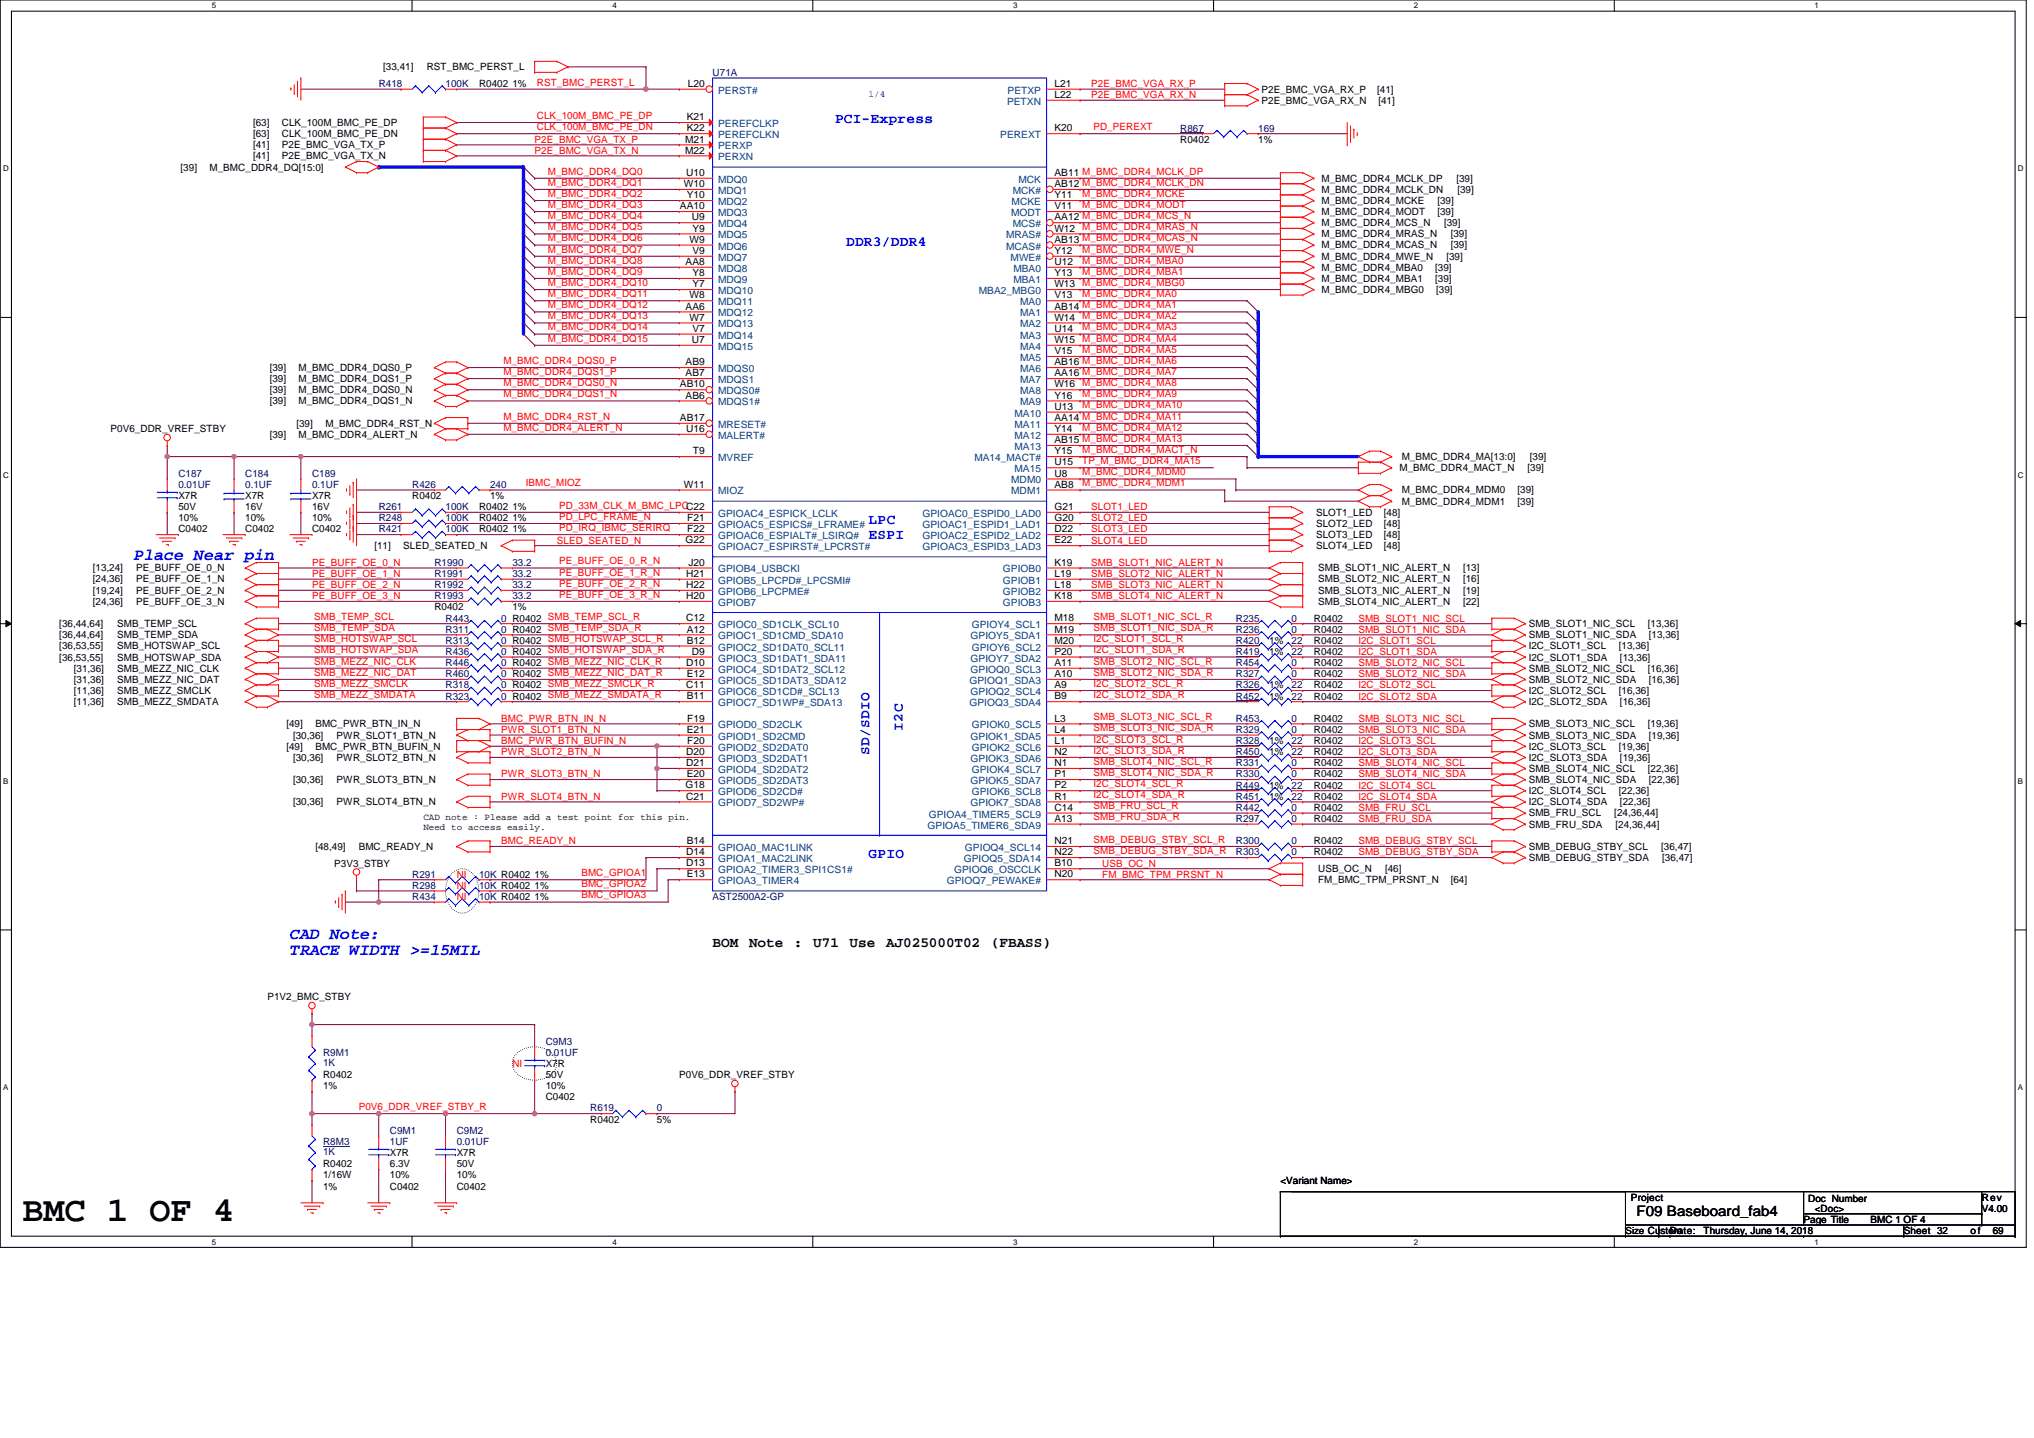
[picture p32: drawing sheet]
<svg xmlns="http://www.w3.org/2000/svg" width="297mm" height="210mm" viewBox="0 0 297 210" stroke-linecap="round" stroke-linejoin="round" font-family="sans-serif">
<defs><g id="words">
<text font-size="5.1" x="3.3" y="178.3">BMC 1 OF 4</text>
<g font-size="2.4" fill="#00f">
<text x="19.6" y="81.7">Place Near pin</text>
<text x="42.3" y="137">CAD Note:</text>
<text x="42.3" y="139.4">TRACE WIDTH &gt;=15MIL</text>
</g>
<g font-size="2.1" fill="#00f">
<text x="122" y="18">PCI-Express</text>
<text x="123.6" y="35.9">DDR3/DDR4</text>
<text x="126.8" y="76.5">LPC</text>
<text x="126.8" y="78.6">ESPI</text>
<text x="131.9" y="106.6" transform="rotate(-90 131.9 106.6)">I2C</text>
<text x="127" y="110.2" transform="rotate(-90 127 110.2)">SD/SDIO</text>
<text x="126.8" y="125.3">GPIO</text>
</g>
<g font-size="2.1">
<text x="104.1" y="138.3">BOM</text>
<text x="109.4" y="138.3">Note</text>
<text x="115.9" y="138.3">:</text>
<text x="118.8" y="138.3">U71</text>
<text x="124.1" y="138.3">Use</text>
<text x="129.4" y="138.3">AJ025000T02</text>
<text x="144.7" y="138.3">(FBASS)</text>
<text x="239" y="177.5">F09 Baseboard_fab4</text>
</g>
<g font-size="1.5">
<text x="56" y="10.3">[33,41]</text>
<text x="62.3" y="10.3">RST_BMC_PERST_L</text>
<text x="70" y="12.7">R0402</text>
<text x="74.8" y="12.7">1%</text>
<text x="100.3" y="17.5">K21</text>
<text x="100.5" y="12.7">L20</text>
<text x="154" y="14.3">L22</text>
<text x="154" y="12.7">L21</text>
<text x="184.2" y="13.5">P2E_BMC_VGA_RX_P</text>
<text x="184.2" y="15.1">P2E_BMC_VGA_RX_N</text>
<text x="201.1" y="13.5">[41]</text>
<text x="201.3" y="15.1">[41]</text>
<text x="37" y="18.4">[63]</text>
<text x="37" y="20">[63]</text>
<text x="37" y="21.6">[41]</text>
<text x="37" y="23.3">[41]</text>
<text x="41.2" y="18.4">CLK_100M_BMC_PE_DP</text>
<text x="41.2" y="20">CLK_100M_BMC_PE_DN</text>
<text x="41.2" y="21.6">P2E_BMC_VGA_TX_P</text>
<text x="41.2" y="23.3">P2E_BMC_VGA_TX_N</text>
<text x="100.1" y="22.4">M22</text>
<text x="100.1" y="20.8">M21</text>
<text x="100.3" y="19.2">K22</text>
<text x="154" y="19.2">K20</text>
<text x="172.4" y="20.8">R0402</text>
<text x="183.7" y="20.8">1%</text>
<text x="26.4" y="24.9">[39]</text>
<text x="30.6" y="24.9">M_BMC_DDR4_DQ[15:0]</text>
<text x="99.9" y="27.3">W10</text>
<text x="100.2" y="25.7">U10</text>
<text x="100.3" y="28.9">Y10</text>
<text x="154" y="25.7">AB11 M_BMC_DDR4_MCLK_DP</text>
<text x="154" y="27.3">AB12 M_BMC_DDR4_MCLK_DN</text>
<text x="154" y="28.9">Y11</text>
<text x="193" y="26.5">M_BMC_DDR4_MCLK_DP</text>
<text x="193" y="28.1">M_BMC_DDR4_MCLK_DN</text>
<text x="193" y="29.8">M_BMC_DDR4_MCKE</text>
<text x="209.9" y="29.8">[39]</text>
<text x="212.7" y="26.5">[39]</text>
<text x="212.8" y="28.1">[39]</text>
<text x="99.3" y="30.5">AA10</text>
<text x="100.7" y="35.4">W9</text>
<text x="101" y="32.2">U9</text>
<text x="101.1" y="33.8">Y9</text>
<text x="154" y="30.5">V11</text>
<text x="154" y="32.2">AA12 M_BMC_DDR4_MCS_N</text>
<text x="154" y="33.8">W12 M_BMC_DDR4_MRAS_N</text>
<text x="154" y="35.4">AB13 M_BMC_DDR4_MCAS_N</text>
<text x="193" y="31.4">M_BMC_DDR4_MODT</text>
<text x="193" y="33">M_BMC_DDR4_MCS_N</text>
<text x="193" y="34.6">M_BMC_DDR4_MRAS_N</text>
<text x="209.9" y="31.4">[39]</text>
<text x="210.9" y="33">[39]</text>
<text x="211.9" y="34.6">[39]</text>
<text x="100.1" y="38.7">AA8</text>
<text x="101.1" y="37.1">V9</text>
<text x="101.1" y="40.3">Y8</text>
<text x="101.1" y="41.9">Y7</text>
<text x="154" y="37.1">Y12</text>
<text x="154" y="38.7">U12</text>
<text x="154" y="40.3">Y13</text>
<text x="154" y="41.9">W13 M_BMC_DDR4_MBG0</text>
<text x="193" y="36.3">M_BMC_DDR4_MCAS_N</text>
<text x="193" y="37.9">M_BMC_DDR4_MWE_N</text>
<text x="193" y="39.5">M_BMC_DDR4_MBA0</text>
<text x="193" y="41.1">M_BMC_DDR4_MBA1</text>
<text x="209.6" y="39.5">[39]</text>
<text x="209.6" y="41.1">[39]</text>
<text x="211.2" y="37.9">[39]</text>
<text x="211.9" y="36.3">[39]</text>
<text x="100.1" y="45.2">AA6</text>
<text x="100.7" y="43.6">W8</text>
<text x="100.7" y="46.8">W7</text>
<text x="154" y="43.6">V13</text>
<text x="154" y="45.2">AB14 M_BMC_DDR4_MA1</text>
<text x="154" y="46.8">W14 M_BMC_DDR4_MA2</text>
<text x="193" y="42.8">M_BMC_DDR4_MBG0</text>
<text x="209.7" y="42.8">[39]</text>
<text x="100.1" y="53.3">AB9</text>
<text x="101" y="50.1">U7</text>
<text x="101.1" y="48.4">V7</text>
<text x="154" y="48.4">U14</text>
<text x="154" y="50.1">W15 M_BMC_DDR4_MA4</text>
<text x="154" y="51.7">V15</text>
<text x="154" y="53.3">AB16 M_BMC_DDR4_MA6</text>
<text x="39.4" y="54.1">[39]</text>
<text x="39.4" y="55.8">[39]</text>
<text x="39.4" y="57.4">[39]</text>
<text x="39.4" y="59">[39]</text>
<text x="43.6" y="54.1">M_BMC_DDR4_DQS0_P</text>
<text x="43.6" y="55.8">M_BMC_DDR4_DQS1_P</text>
<text x="43.6" y="57.4">M_BMC_DDR4_DQS0_N</text>
<text x="43.6" y="59">M_BMC_DDR4_DQS1_N</text>
<text x="99.3" y="56.6">AB10</text>
<text x="100.1" y="54.9">AB7</text>
<text x="100.1" y="58.2">AB6</text>
<text x="154" y="54.9">AA16 M_BMC_DDR4_MA7</text>
<text x="154" y="56.6">W16 M_BMC_DDR4_MA8</text>
<text x="154" y="58.2">Y16</text>
<text x="154" y="59.8">U13</text>
<text x="16.1" y="63.1">P0V6_DDR_VREF_STBY</text>
<text x="39.4" y="63.9">[39]</text>
<text x="43.3" y="62.3">[39]</text>
<text x="43.6" y="63.9">M_BMC_DDR4_ALERT_N</text>
<text x="47.5" y="62.3">M_BMC_DDR4_RST_N</text>
<text x="99.3" y="61.4">AB17</text>
<text x="100.2" y="63.1">U16</text>
<text x="154" y="61.4">AA14 M_BMC_DDR4_MA11</text>
<text x="154" y="63.1">Y14</text>
<text x="154" y="64.7">AB15 M_BMC_DDR4_MA13</text>
<text x="99.9" y="71.2">W11</text>
<text x="101.2" y="66.3">T9</text>
<text x="154" y="66.3">Y15</text>
<text x="154" y="67.9">U15</text>
<text x="154" y="69.6">U8</text>
<text x="154" y="71.2">AB8</text>
<text x="204.4" y="68.8">M_BMC_DDR4_MACT_N</text>
<text x="204.7" y="67.2">M_BMC_DDR4_MA[13:0]</text>
<text x="223.1" y="68.8">[39]</text>
<text x="223.4" y="67.2">[39]</text>
<text x="26.1" y="74.5">50V</text>
<text x="26.1" y="72.8">X7R</text>
<text x="26.1" y="77.7">C0402</text>
<text x="26.1" y="76.1">10%</text>
<text x="35.8" y="77.7">C0402</text>
<text x="35.8" y="76.1">10%</text>
<text x="35.8" y="74.5">16V</text>
<text x="35.8" y="72.8">X7R</text>
<text x="45.6" y="77.7">C0402</text>
<text x="45.6" y="76.1">10%</text>
<text x="45.6" y="74.5">16V</text>
<text x="45.6" y="72.8">X7R</text>
<text x="60.2" y="72.8">R0402</text>
<text x="70" y="74.5">R0402</text>
<text x="70" y="77.7">R0402</text>
<text x="70" y="76.1">R0402 1%</text>
<text x="71.6" y="72.8">1%</text>
<text x="74.8" y="74.5">1%</text>
<text x="74.8" y="77.7">1%</text>
<text x="100.4" y="76.1">F21</text>
<text x="100.4" y="77.7">F22</text>
<text x="154" y="74.4">G21</text>
<text x="154" y="76.1">G20</text>
<text x="154" y="77.7">D22</text>
<text x="192.2" y="75.3">SLOT1_LED</text>
<text x="192.2" y="76.9">SLOT2_LED</text>
<text x="202.1" y="75.3">[48]</text>
<text x="202.1" y="76.9">[48]</text>
<text x="204.7" y="72">M_BMC_DDR4_MDM0</text>
<text x="204.7" y="73.7">M_BMC_DDR4_MDM1</text>
<text x="221.6" y="72">[39]</text>
<text x="221.6" y="73.7">[39]</text>
<text x="13.5" y="83.4">[13,24]</text>
<text x="19.9" y="83.4">PE_BUFF_OE_0_N</text>
<text x="54.7" y="80.2">[11]</text>
<text x="58.9" y="80.2">SLED_SEATED_N</text>
<text x="100.1" y="79.3">G22</text>
<text x="100.5" y="82.6">J20</text>
<text x="154" y="79.3">E22</text>
<text x="154" y="82.6">K19</text>
<text x="192.2" y="78.5">SLOT3_LED</text>
<text x="192.2" y="80.2">SLOT4_LED</text>
<text x="192.5" y="83.4">SMB_SLOT1_NIC_ALERT_N</text>
<text x="202.1" y="78.5">[48]</text>
<text x="202.1" y="80.2">[48]</text>
<text x="213.7" y="83.4">[13]</text>
<text x="13.5" y="85">[24,36]</text>
<text x="13.5" y="86.7">[19,24]</text>
<text x="13.5" y="88.3">[24,36]</text>
<text x="19.9" y="85">PE_BUFF_OE_1_N</text>
<text x="19.9" y="86.7">PE_BUFF_OE_2_N</text>
<text x="19.9" y="88.3">PE_BUFF_OE_3_N</text>
<text x="63.4" y="89.1">R0402</text>
<text x="74.8" y="89.1">1%</text>
<text x="100.2" y="84.2">H21</text>
<text x="100.2" y="85.8">H22</text>
<text x="100.2" y="87.4">H20</text>
<text x="154" y="84.2">L19</text>
<text x="154" y="85.8">L18</text>
<text x="154" y="87.4">K18</text>
<text x="192.5" y="85">SMB_SLOT2_NIC_ALERT_N</text>
<text x="192.5" y="86.7">SMB_SLOT3_NIC_ALERT_N</text>
<text x="192.5" y="88.3">SMB_SLOT4_NIC_ALERT_N</text>
<text x="213.7" y="85">[16]</text>
<text x="213.7" y="86.7">[19]</text>
<text x="213.7" y="88.3">[22]</text>
<text x="8.7" y="93.2">[36,44,64]</text>
<text x="8.7" y="91.5">[36,44,64]</text>
<text x="8.7" y="94.8">[36,53,55]</text>
<text x="17.1" y="93.2">SMB_TEMP_SDA</text>
<text x="17.1" y="91.5">SMB_TEMP_SCL</text>
<text x="17.1" y="94.8">SMB_HOTSWAP_SCL</text>
<text x="100.2" y="90.7">C12</text>
<text x="100.3" y="92.3">A12</text>
<text x="100.3" y="94">B12</text>
<text x="101" y="95.6">D9</text>
<text x="154" y="90.7">M18</text>
<text x="154" y="92.3">M19</text>
<text x="154" y="94">M20</text>
<text x="154" y="95.6">P20</text>
<text x="185.4" y="94">1%</text>
<text x="185.4" y="95.6">1%</text>
<text x="191.9" y="92.4">R0402</text>
<text x="191.9" y="94">R0402</text>
<text x="191.9" y="95.6">R0402</text>
<text x="191.9" y="90.7">R0402</text>
<text x="223.2" y="94.8">I2C_SLOT1_SCL</text>
<text x="223.2" y="93.2">SMB_SLOT1_NIC_SDA</text>
<text x="223.2" y="91.5">SMB_SLOT1_NIC_SCL</text>
<text x="236.4" y="94.8">[13,36]</text>
<text x="240.6" y="91.5">[13,36]</text>
<text x="240.8" y="93.2">[13,36]</text>
<text x="8.7" y="96.4">[36,53,55]</text>
<text x="10.8" y="99.7">[31,36]</text>
<text x="10.8" y="98">[31,36]</text>
<text x="10.8" y="101.3">[11,36]</text>
<text x="17.1" y="96.4">SMB_HOTSWAP_SDA</text>
<text x="17.1" y="99.7">SMB_MEZZ_NIC_DAT</text>
<text x="17.1" y="98">SMB_MEZZ_NIC_CLK</text>
<text x="17.1" y="101.3">SMB_MEZZ_SMCLK</text>
<text x="100.2" y="97.2">D10</text>
<text x="100.2" y="100.5">C11</text>
<text x="100.3" y="98.8">E12</text>
<text x="154" y="97.2">A11</text>
<text x="154" y="98.8">A10</text>
<text x="154" y="100.5">A9</text>
<text x="185.4" y="100.5">1%</text>
<text x="191.9" y="97.2">R0402</text>
<text x="191.9" y="100.5">R0402</text>
<text x="191.9" y="98.8">R0402</text>
<text x="223.2" y="96.4">I2C_SLOT1_SDA</text>
<text x="223.2" y="101.3">I2C_SLOT2_SCL</text>
<text x="223.2" y="99.7">SMB_SLOT2_NIC_SDA</text>
<text x="223.2" y="98">SMB_SLOT2_NIC_SCL</text>
<text x="236.4" y="101.3">[16,36]</text>
<text x="236.6" y="96.4">[13,36]</text>
<text x="240.6" y="98">[16,36]</text>
<text x="240.8" y="99.7">[16,36]</text>
<text x="10.8" y="102.9">[11,36]</text>
<text x="17.1" y="102.9">SMB_MEZZ_SMDATA</text>
<text x="41.8" y="106.2">[49]</text>
<text x="42.8" y="107.8">[30,36]</text>
<text x="46.1" y="106.2">BMC_PWR_BTN_IN_N</text>
<text x="49.1" y="107.8">PWR_SLOT1_BTN_N</text>
<text x="100.3" y="102.1">B11</text>
<text x="100.3" y="107">E21</text>
<text x="100.4" y="105.3">F19</text>
<text x="154" y="102.1">B9</text>
<text x="154" y="105.3">L3</text>
<text x="154" y="107">L4</text>
<text x="185.4" y="102.1">1%</text>
<text x="191.9" y="105.3">R0402</text>
<text x="191.9" y="107">R0402</text>
<text x="191.9" y="102.1">R0402</text>
<text x="223.2" y="102.9">I2C_SLOT2_SDA</text>
<text x="223.2" y="107.8">SMB_SLOT3_NIC_SDA</text>
<text x="223.2" y="106.2">SMB_SLOT3_NIC_SCL</text>
<text x="236.6" y="102.9">[16,36]</text>
<text x="240.6" y="106.2">[19,36]</text>
<text x="240.8" y="107.8">[19,36]</text>
<text x="41.8" y="109.4">[49]</text>
<text x="42.8" y="111">[30,36]</text>
<text x="46.1" y="109.4">BMC_PWR_BTN_BUFIN_N</text>
<text x="49.1" y="111">PWR_SLOT2_BTN_N</text>
<text x="100.2" y="110.2">D20</text>
<text x="100.2" y="111.8">D21</text>
<text x="100.3" y="113.5">E20</text>
<text x="100.4" y="108.6">F20</text>
<text x="154" y="108.6">L1</text>
<text x="154" y="110.2">N2</text>
<text x="154" y="111.8">N1</text>
<text x="154" y="113.5">P1</text>
<text x="185.4" y="108.6">1%</text>
<text x="185.4" y="110.2">1%</text>
<text x="191.9" y="113.5">R0402</text>
<text x="191.9" y="111.9">R0402</text>
<text x="191.9" y="108.6">R0402</text>
<text x="191.9" y="110.2">R0402</text>
<text x="223.2" y="111">I2C_SLOT3_SDA</text>
<text x="223.2" y="109.4">I2C_SLOT3_SCL</text>
<text x="223.2" y="112.7">SMB_SLOT4_NIC_SCL</text>
<text x="236.4" y="109.4">[19,36]</text>
<text x="236.6" y="111">[19,36]</text>
<text x="240.6" y="112.7">[22,36]</text>
<text x="42.8" y="114.3">[30,36]</text>
<text x="42.8" y="117.5">[30,36]</text>
<text x="49.1" y="114.3">PWR_SLOT3_BTN_N</text>
<text x="49.1" y="117.5">PWR_SLOT4_BTN_N</text>
<text x="100.1" y="115.1">G18</text>
<text x="100.2" y="116.7">C21</text>
<text x="154" y="115.1">P2</text>
<text x="154" y="116.7">R1</text>
<text x="154" y="118.3">C14</text>
<text x="154" y="120">A13</text>
<text x="185.4" y="116.7">1%</text>
<text x="185.4" y="115.1">1%</text>
<text x="191.9" y="116.7">R0402</text>
<text x="191.9" y="120">R0402</text>
<text x="191.9" y="118.4">R0402</text>
<text x="191.9" y="115.1">R0402</text>
<text x="223.2" y="117.5">I2C_SLOT4_SDA</text>
<text x="223.2" y="115.9">I2C_SLOT4_SCL</text>
<text x="223.2" y="114.3">SMB_SLOT4_NIC_SDA</text>
<text x="223.2" y="119.2">SMB_FRU_SCL</text>
<text x="235.8" y="119.2">[24,36,44]</text>
<text x="236.4" y="115.9">[22,36]</text>
<text x="236.6" y="117.5">[22,36]</text>
<text x="240.8" y="114.3">[22,36]</text>
<text x="46.1" y="124.1">[48,49]</text>
<text x="52.4" y="124.1">BMC_READY_N</text>
<text x="100.2" y="124.8">D14</text>
<text x="100.3" y="123.2">B14</text>
<text x="154" y="123.2">N21</text>
<text x="154" y="124.8">N22</text>
<text x="191.9" y="123.2">R0402</text>
<text x="191.9" y="124.9">R0402</text>
<text x="223.2" y="120.8">SMB_FRU_SDA</text>
<text x="223.2" y="125.7">SMB_DEBUG_STBY_SDA</text>
<text x="223.2" y="124.1">SMB_DEBUG_STBY_SCL</text>
<text x="235.9" y="120.8">[24,36,44]</text>
<text x="242.6" y="124.1">[36,47]</text>
<text x="242.7" y="125.7">[36,47]</text>
<text x="48.8" y="126.5">P3V3_STBY</text>
<text x="100.2" y="126.5">D13</text>
<text x="100.3" y="128.1">E13</text>
<text x="154" y="126.5">B10</text>
<text x="154" y="128.1">N20</text>
<text x="192.5" y="127.3">USB_OC_N</text>
<text x="192.5" y="128.9">FM_BMC_TPM_PRSNT_N</text>
<text x="202.3" y="127.3">[46]</text>
<text x="211.9" y="128.9">[64]</text>
<text x="39" y="146">P1V2_BMC_STBY</text>
<text x="79.7" y="155.7">X7R</text>
<text x="47.2" y="159">1%</text>
<text x="47.2" y="157.4">R0402</text>
<text x="79.7" y="157.4">50V</text>
<text x="79.7" y="160.6">C0402</text>
<text x="79.7" y="159">10%</text>
<text x="99.2" y="157.4">P0V6_DDR_VREF_STBY</text>
<text x="86.2" y="163.9">R0402</text>
<text x="95.9" y="163.9">5%</text>
<text x="47.2" y="173.6">1%</text>
<text x="47.2" y="172">1/16W</text>
<text x="47.2" y="170.4">R0402</text>
<text x="56.9" y="168.8">X7R</text>
<text x="56.9" y="173.6">C0402</text>
<text x="56.9" y="170.4">6.3V</text>
<text x="56.9" y="172">10%</text>
<text x="66.7" y="170.4">50V</text>
<text x="66.7" y="168.8">X7R</text>
<text x="66.7" y="173.6">C0402</text>
<text x="66.7" y="172">10%</text>
<text x="187" y="172.8">&lt;Variant Name&gt;</text>
<text x="238.2" y="175.3">Project</text>
<text x="263.4" y="178.5">Page Title</text>
<text x="264.1" y="175.4">Doc Number</text>
<text x="265" y="176.9">&lt;Doc&gt;</text>
<text x="273.2" y="178.5">BMC 1 OF 4</text>
<text x="289.4" y="175.3">Rev</text>
<text x="289.4" y="176.9">V4.00</text>
<text x="243.9" y="180.1">Date:</text>
<text x="248.8" y="180.1">Thursday, June 14, 2018</text>
<text x="278" y="180.1">Sheet 32</text>
<text x="287.8" y="180.1">of</text>
<text x="291" y="180.1">69</text>
</g>
<g font-size="1.5" fill="#000080">
<text x="104.1" y="11.1">U71A</text>
<text x="55.3" y="12.7">R418</text>
<text x="65.1" y="12.7">100K</text>
<text x="172.4" y="19.2">R867</text>
<text x="183.7" y="19.2">169</text>
<text x="26.1" y="69.6">C187</text>
<text x="26.1" y="71.2">0.01UF</text>
<text x="35.8" y="69.6">C184</text>
<text x="35.8" y="71.2">0.1UF</text>
<text x="45.6" y="69.6">C189</text>
<text x="45.6" y="71.2">0.1UF</text>
<text x="60.2" y="71.2">R426</text>
<text x="71.6" y="71.2">240</text>
<text x="55.3" y="76.1">R248</text>
<text x="55.3" y="74.5">R261</text>
<text x="55.3" y="77.7">R421</text>
<text x="65.1" y="76.1">100K</text>
<text x="65.1" y="74.5">100K</text>
<text x="65.1" y="77.7">100K</text>
<text x="63.4" y="82.6">R1990</text>
<text x="74.8" y="82.6">33.2</text>
<text x="63.4" y="84.2">R1991</text>
<text x="63.4" y="85.9">R1992</text>
<text x="63.4" y="87.5">R1993</text>
<text x="74.8" y="84.2">33.2</text>
<text x="74.8" y="85.9">33.2</text>
<text x="74.8" y="87.5">33.2</text>
<text x="65.1" y="92.4">R311</text>
<text x="65.1" y="94">R313</text>
<text x="65.1" y="95.6">R436</text>
<text x="65.1" y="90.7">R443</text>
<text x="73.2" y="92.4">0 R0402 SMB_TEMP_SDA_R</text>
<text x="73.2" y="94">0 R0402 SMB_HOTSWAP_SCL_R</text>
<text x="73.2" y="95.6">0 R0402 SMB_HOTSWAP_SDA_R</text>
<text x="73.2" y="90.7">0 R0402 SMB_TEMP_SCL_R</text>
<text x="180.5" y="92.4">R236</text>
<text x="180.5" y="94">R420</text>
<text x="180.5" y="95.6">R419</text>
<text x="180.5" y="90.7">R235</text>
<text x="188.6" y="92.4">0</text>
<text x="188.6" y="94">22</text>
<text x="188.6" y="95.6">22</text>
<text x="188.6" y="90.7">0</text>
<text x="65.1" y="100.5">R318</text>
<text x="65.1" y="97.2">R446</text>
<text x="65.1" y="98.8">R460</text>
<text x="73.2" y="100.5">0 R0402 SMB_MEZZ_SMCLK_R</text>
<text x="73.2" y="97.2">0 R0402 SMB_MEZZ_NIC_CLK_R</text>
<text x="73.2" y="98.8">0 R0402 SMB_MEZZ_NIC_DAT_R</text>
<text x="180.5" y="97.2">R454</text>
<text x="180.5" y="100.5">R326</text>
<text x="180.5" y="98.8">R327</text>
<text x="188.6" y="97.2">0</text>
<text x="188.6" y="100.5">22</text>
<text x="188.6" y="98.8">0</text>
<text x="65.1" y="102.1">R323</text>
<text x="73.2" y="102.1">0 R0402 SMB_MEZZ_SMDATA_R</text>
<text x="180.5" y="105.3">R453</text>
<text x="180.5" y="107">R329</text>
<text x="180.5" y="102.1">R452</text>
<text x="188.6" y="105.3">0</text>
<text x="188.6" y="107">0</text>
<text x="188.6" y="102.1">22</text>
<text x="180.5" y="113.5">R330</text>
<text x="180.5" y="111.9">R331</text>
<text x="180.5" y="108.6">R328</text>
<text x="180.5" y="110.2">R450</text>
<text x="188.6" y="113.5">0</text>
<text x="188.6" y="111.9">0</text>
<text x="188.6" y="108.6">22</text>
<text x="188.6" y="110.2">22</text>
<text x="180.5" y="116.7">R451</text>
<text x="180.5" y="120">R297</text>
<text x="180.5" y="118.4">R442</text>
<text x="180.5" y="115.1">R449</text>
<text x="188.6" y="116.7">22</text>
<text x="188.6" y="120">0</text>
<text x="188.6" y="118.4">0</text>
<text x="188.6" y="115.1">22</text>
<text x="180.5" y="123.2">R300</text>
<text x="180.5" y="124.9">R303</text>
<text x="188.6" y="123.2">0</text>
<text x="188.6" y="124.9">0</text>
<text x="60.2" y="131.4">R434</text>
<text x="60.2" y="128.1">R291</text>
<text x="60.2" y="129.7">R298</text>
<text x="70" y="131.4">10K R0402 1%</text>
<text x="70" y="128.1">10K R0402 1%</text>
<text x="70" y="129.7">10K R0402 1%</text>
<text x="104.1" y="131.4">AST2500A2-GP</text>
<text x="47.2" y="154.1">R9M1</text>
<text x="47.2" y="155.6">1K</text>
<text x="79.7" y="152.5">C9M3</text>
<text x="79.7" y="154.1">0.01UF</text>
<text x="47.2" y="167.1">R8M3</text>
<text x="56.9" y="165.5">C9M1</text>
<text x="56.9" y="167.1">1UF</text>
<text x="66.7" y="165.5">C9M2</text>
<text x="66.7" y="167.1">0.01UF</text>
<text x="86.2" y="162.2">R619</text>
<text x="95.9" y="162.2">0</text>
<text x="47.2" y="168.6">1K</text>
</g>
<g font-size="1.5" fill="#f00">
<text x="78.4" y="17.4">CLK_100M_BMC_PE_DP</text>
<text x="78.4" y="12.5">RST_BMC_PERST_L</text>
<text x="159.4" y="12.7">P2E_BMC_VGA_RX_P</text>
<text x="159.4" y="14.3">P2E_BMC_VGA_RX_N</text>
<text x="78.1" y="20.8">P2E_BMC_VGA_TX_P</text>
<text x="78.1" y="22.5">P2E_BMC_VGA_TX_N</text>
<text x="78.4" y="19">CLK_100M_BMC_PE_DN</text>
<text x="159.7" y="19">PD_PEREXT</text>
<text x="80" y="28.7">M_BMC_DDR4_DQ2</text>
<text x="80" y="25.5">M_BMC_DDR4_DQ0</text>
<text x="80" y="27.1">M_BMC_DDR4_DQ1</text>
<text x="158" y="28.7">M_BMC_DDR4_MCKE</text>
<text x="80" y="32">M_BMC_DDR4_DQ4</text>
<text x="80" y="30.4">M_BMC_DDR4_DQ3</text>
<text x="80" y="35.2">M_BMC_DDR4_DQ6</text>
<text x="80" y="33.6">M_BMC_DDR4_DQ5</text>
<text x="158" y="30.4">M_BMC_DDR4_MODT</text>
<text x="80" y="36.9">M_BMC_DDR4_DQ7</text>
<text x="80" y="40.1">M_BMC_DDR4_DQ9</text>
<text x="80" y="41.7">M_BMC_DDR4_DQ10</text>
<text x="80" y="38.5">M_BMC_DDR4_DQ8</text>
<text x="158" y="36.9">M_BMC_DDR4_MWE_N</text>
<text x="158" y="38.5">M_BMC_DDR4_MBA0</text>
<text x="158" y="40.1">M_BMC_DDR4_MBA1</text>
<text x="80" y="43.4">M_BMC_DDR4_DQ11</text>
<text x="80" y="46.6">M_BMC_DDR4_DQ13</text>
<text x="80" y="45">M_BMC_DDR4_DQ12</text>
<text x="158" y="43.4">M_BMC_DDR4_MA0</text>
<text x="73.5" y="53.1">M_BMC_DDR4_DQS0_P</text>
<text x="80" y="48.2">M_BMC_DDR4_DQ14</text>
<text x="80" y="49.9">M_BMC_DDR4_DQ15</text>
<text x="158" y="48.2">M_BMC_DDR4_MA3</text>
<text x="158" y="51.5">M_BMC_DDR4_MA5</text>
<text x="73.5" y="54.7">M_BMC_DDR4_DQS1_P</text>
<text x="73.5" y="56.4">M_BMC_DDR4_DQS0_N</text>
<text x="73.5" y="58">M_BMC_DDR4_DQS1_N</text>
<text x="158" y="58">M_BMC_DDR4_MA9</text>
<text x="158" y="59.6">M_BMC_DDR4_MA10</text>
<text x="73.5" y="61.3">M_BMC_DDR4_RST_N</text>
<text x="73.5" y="62.9">M_BMC_DDR4_ALERT_N</text>
<text x="158" y="62.9">M_BMC_DDR4_MA12</text>
<text x="76.8" y="71">IBMC_MIOZ</text>
<text x="158" y="66.1">M_BMC_DDR4_MACT_N</text>
<text x="158" y="69.4">M_BMC_DDR4_MDM0</text>
<text x="158" y="71">M_BMC_DDR4_MDM1</text>
<text x="158" y="67.8">TP_M_BMC_DDR4_MA15</text>
<text x="81.6" y="77.5">PD_IRQ_IBMC_SERIRQ</text>
<text x="81.6" y="74.3">PD_33M_CLK_M_BMC_LPCC22</text>
<text x="81.6" y="75.9">PD_LPC_FRAME_N</text>
<text x="159.4" y="74.5">SLOT1_LED</text>
<text x="159.4" y="76.1">SLOT2_LED</text>
<text x="159.4" y="77.7">SLOT3_LED</text>
<text x="45.6" y="82.6">PE_BUFF_OE_0_N</text>
<text x="81.3" y="79.4">SLED_SEATED_N</text>
<text x="81.6" y="82.4">PE_BUFF_OE_0_R_N</text>
<text x="159.4" y="82.6">SMB_SLOT1_NIC_ALERT_N</text>
<text x="159.4" y="79.4">SLOT4_LED</text>
<text x="45.6" y="84.2">PE_BUFF_OE_1_N</text>
<text x="45.6" y="87.5">PE_BUFF_OE_3_N</text>
<text x="45.6" y="85.9">PE_BUFF_OE_2_N</text>
<text x="81.6" y="84">PE_BUFF_OE_1_R_N</text>
<text x="81.6" y="85.6">PE_BUFF_OE_2_R_N</text>
<text x="81.6" y="87.2">PE_BUFF_OE_3_R_N</text>
<text x="159.4" y="84.2">SMB_SLOT2_NIC_ALERT_N</text>
<text x="159.4" y="85.9">SMB_SLOT3_NIC_ALERT_N</text>
<text x="159.4" y="87.5">SMB_SLOT4_NIC_ALERT_N</text>
<text x="45.9" y="90.5">SMB_TEMP_SCL</text>
<text x="45.9" y="92.1">SMB_TEMP_SDA</text>
<text x="45.9" y="93.8">SMB_HOTSWAP_SCL</text>
<text x="45.9" y="95.4">SMB_HOTSWAP_SDA</text>
<text x="159.7" y="93.8">I2C_SLOT1_SCL_R</text>
<text x="159.7" y="95.4">I2C_SLOT1_SDA_R</text>
<text x="159.7" y="90.5">SMB_SLOT1_NIC_SCL_R</text>
<text x="159.7" y="92.1">SMB_SLOT1_NIC_SDA_R</text>
<text x="198.4" y="90.7">SMB_SLOT1_NIC_SCL</text>
<text x="198.4" y="92.4">SMB_SLOT1_NIC_SDA</text>
<text x="198.4" y="95.6">I2C_SLOT1_SDA</text>
<text x="198.4" y="94">I2C_SLOT1_SCL</text>
<text x="45.9" y="97">SMB_MEZZ_NIC_CLK</text>
<text x="45.9" y="98.6">SMB_MEZZ_NIC_DAT</text>
<text x="45.9" y="100.3">SMB_MEZZ_SMCLK</text>
<text x="45.9" y="101.9">SMB_MEZZ_SMDATA</text>
<text x="159.7" y="100.3">I2C_SLOT2_SCL_R</text>
<text x="159.7" y="101.9">I2C_SLOT2_SDA_R</text>
<text x="159.7" y="97">SMB_SLOT2_NIC_SCL_R</text>
<text x="159.7" y="98.6">SMB_SLOT2_NIC_SDA_R</text>
<text x="198.4" y="98.8">SMB_SLOT2_NIC_SDA</text>
<text x="198.4" y="97.2">SMB_SLOT2_NIC_SCL</text>
<text x="198.4" y="100.5">I2C_SLOT2_SCL</text>
<text x="73.2" y="107">PWR_SLOT1_BTN_N</text>
<text x="73.2" y="105.3">BMC_PWR_BTN_IN_N</text>
<text x="159.7" y="105.1">SMB_SLOT3_NIC_SCL_R</text>
<text x="159.7" y="106.8">SMB_SLOT3_NIC_SDA_R</text>
<text x="198.4" y="102.1">I2C_SLOT2_SDA</text>
<text x="198.4" y="107">SMB_SLOT3_NIC_SDA</text>
<text x="198.4" y="105.3">SMB_SLOT3_NIC_SCL</text>
<text x="73.2" y="110.2">PWR_SLOT2_BTN_N</text>
<text x="73.2" y="113.5">PWR_SLOT3_BTN_N</text>
<text x="73.2" y="108.6">BMC_PWR_BTN_BUFIN_N</text>
<text x="159.7" y="108.4">I2C_SLOT3_SCL_R</text>
<text x="159.7" y="110">I2C_SLOT3_SDA_R</text>
<text x="159.7" y="113.3">SMB_SLOT4_NIC_SDA_R</text>
<text x="159.7" y="111.6">SMB_SLOT4_NIC_SCL_R</text>
<text x="198.4" y="110.2">I2C_SLOT3_SDA</text>
<text x="198.4" y="108.6">I2C_SLOT3_SCL</text>
<text x="198.4" y="113.5">SMB_SLOT4_NIC_SDA</text>
<text x="198.4" y="111.9">SMB_SLOT4_NIC_SCL</text>
<text x="73.2" y="116.7">PWR_SLOT4_BTN_N</text>
<text x="159.7" y="114.9">I2C_SLOT4_SCL_R</text>
<text x="159.7" y="116.5">I2C_SLOT4_SDA_R</text>
<text x="159.7" y="118.2">SMB_FRU_SCL_R</text>
<text x="159.7" y="119.8">SMB_FRU_SDA_R</text>
<text x="198.4" y="116.7">I2C_SLOT4_SDA</text>
<text x="198.4" y="115.1">I2C_SLOT4_SCL</text>
<text x="198.4" y="120">SMB_FRU_SDA</text>
<text x="198.4" y="118.4">SMB_FRU_SCL</text>
<text x="73.2" y="123.2">BMC_READY_N</text>
<text x="159.7" y="123">SMB_DEBUG_STBY_SCL_R</text>
<text x="159.7" y="124.7">SMB_DEBUG_STBY_SDA_R</text>
<text x="198.4" y="124.9">SMB_DEBUG_STBY_SDA</text>
<text x="198.4" y="123.2">SMB_DEBUG_STBY_SCL</text>
<text x="66.7" y="131.4">NI</text>
<text x="66.7" y="128.1">NI</text>
<text x="66.7" y="129.7">NI</text>
<text x="84.9" y="127.9">BMC_GPIOA1</text>
<text x="84.9" y="129.5">BMC_GPIOA2</text>
<text x="84.9" y="131.1">BMC_GPIOA3</text>
<text x="161" y="126.5">USB_OC_N</text>
<text x="161" y="128.1">FM_BMC_TPM_PRSNT_N</text>
<text x="74.8" y="155.7">NI</text>
<text x="52.4" y="162">P0V6_DDR_VREF_STBY_R</text>
</g>
<g font-size="1.5" fill="#004080">
<text x="104.9" y="13.7">PERST#</text>
<text x="147.1" y="15.3">PETXN</text>
<text x="147.1" y="13.7">PETXP</text>
<text x="104.9" y="20.2">PEREFCLKN</text>
<text x="104.9" y="18.5">PEREFCLKP</text>
<text x="104.9" y="23.4">PERXN</text>
<text x="104.9" y="21.8">PERXP</text>
<text x="146.1" y="20.2">PEREXT</text>
<text x="104.9" y="26.7">MDQ0</text>
<text x="104.9" y="28.3">MDQ1</text>
<text x="104.9" y="29.9">MDQ2</text>
<text x="147.7" y="29.9">MCKE</text>
<text x="147.9" y="28.3">MCK#</text>
<text x="148.7" y="26.7">MCK</text>
<text x="104.9" y="31.5">MDQ3</text>
<text x="104.9" y="33.2">MDQ4</text>
<text x="104.9" y="34.8">MDQ5</text>
<text x="146.9" y="34.8">MRAS#</text>
<text x="147.7" y="31.5">MODT</text>
<text x="147.9" y="33.2">MCS#</text>
<text x="104.9" y="36.4">MDQ6</text>
<text x="104.9" y="38.1">MDQ7</text>
<text x="104.9" y="39.7">MDQ8</text>
<text x="104.9" y="41.3">MDQ9</text>
<text x="146.9" y="36.4">MCAS#</text>
<text x="147.6" y="38.1">MWE#</text>
<text x="148" y="39.7">MBA0</text>
<text x="148" y="41.3">MBA1</text>
<text x="104.9" y="42.9">MDQ10</text>
<text x="104.9" y="44.6">MDQ11</text>
<text x="104.9" y="46.2">MDQ12</text>
<text x="104.9" y="47.8">MDQ13</text>
<text x="143" y="42.9">MBA2_MBG0</text>
<text x="149" y="44.6">MA0</text>
<text x="149" y="46.2">MA1</text>
<text x="149" y="47.8">MA2</text>
<text x="104.9" y="49.4">MDQ14</text>
<text x="104.9" y="51.1">MDQ15</text>
<text x="149" y="49.4">MA3</text>
<text x="149" y="51.1">MA4</text>
<text x="149" y="52.7">MA5</text>
<text x="104.9" y="54.3">MDQS0</text>
<text x="104.9" y="55.9">MDQS1</text>
<text x="104.9" y="57.6">MDQS0#</text>
<text x="104.9" y="59.2">MDQS1#</text>
<text x="149" y="54.3">MA6</text>
<text x="149" y="55.9">MA7</text>
<text x="149" y="57.6">MA8</text>
<text x="149" y="59.2">MA9</text>
<text x="104.9" y="62.4">MRESET#</text>
<text x="104.9" y="64.1">MALERT#</text>
<text x="148.2" y="60.8">MA10</text>
<text x="148.2" y="62.4">MA11</text>
<text x="148.2" y="64.1">MA12</text>
<text x="148.2" y="65.7">MA13</text>
<text x="104.9" y="67.3">MVREF</text>
<text x="142.3" y="67.3">MA14_MACT#</text>
<text x="147.7" y="70.6">MDM0</text>
<text x="148.2" y="68.9">MA15</text>
<text x="104.9" y="72.2">MIOZ</text>
<text x="104.9" y="75.4">GPIOAC4_ESPICK_LCLK</text>
<text x="104.9" y="77.1">GPIOAC5_ESPICS#_LFRAME#</text>
<text x="134.7" y="75.4">GPIOAC0_ESPID0_LAD0</text>
<text x="134.7" y="77.1">GPIOAC1_ESPID1_LAD1</text>
<text x="147.7" y="72.2">MDM1</text>
<text x="104.9" y="78.7">GPIOAC6_ESPIALT#_LSIRQ#</text>
<text x="104.9" y="80.3">GPIOAC7_ESPIRST#_LPCRST#</text>
<text x="104.9" y="83.6">GPIOB4_USBCKI</text>
<text x="134.7" y="78.7">GPIOAC2_ESPID2_LAD2</text>
<text x="134.7" y="80.3">GPIOAC3_ESPID3_LAD3</text>
<text x="146.5" y="83.6">GPIOB0</text>
<text x="104.9" y="85.2">GPIOB5_LPCPD#_LPCSMI#</text>
<text x="104.9" y="86.8">GPIOB6_LPCPME#</text>
<text x="104.9" y="88.4">GPIOB7</text>
<text x="146.5" y="85.2">GPIOB1</text>
<text x="146.5" y="86.8">GPIOB2</text>
<text x="146.5" y="88.4">GPIOB3</text>
<text x="104.9" y="91.7">GPIOC0_SD1CLK_SCL10</text>
<text x="104.9" y="93.3">GPIOC1_SD1CMD_SDA10</text>
<text x="104.9" y="95">GPIOC2_SD1DAT0_SCL11</text>
<text x="141.8" y="93.3">GPIOY5_SDA1</text>
<text x="141.9" y="91.7">GPIOY4_SCL1</text>
<text x="141.9" y="95">GPIOY6_SCL2</text>
<text x="104.9" y="96.6">GPIOC3_SD1DAT1_SDA11</text>
<text x="104.9" y="98.2">GPIOC4_SD1DAT2_SCL12</text>
<text x="104.9" y="99.8">GPIOC5_SD1DAT3_SDA12</text>
<text x="104.9" y="101.5">GPIOC6_SD1CD#_SCL13</text>
<text x="141.6" y="99.8">GPIOQ1_SDA3</text>
<text x="141.8" y="96.6">GPIOY7_SDA2</text>
<text x="141.8" y="98.2">GPIOQ0_SCL3</text>
<text x="141.8" y="101.5">GPIOQ2_SCL4</text>
<text x="104.9" y="103.1">GPIOC7_SD1WP#_SDA13</text>
<text x="104.9" y="106.3">GPIOD0_SD2CLK</text>
<text x="104.9" y="108">GPIOD1_SD2CMD</text>
<text x="141.6" y="103.1">GPIOQ3_SDA4</text>
<text x="141.8" y="108">GPIOK1_SDA5</text>
<text x="141.9" y="106.3">GPIOK0_SCL5</text>
<text x="104.9" y="109.6">GPIOD2_SD2DAT0</text>
<text x="104.9" y="111.2">GPIOD3_SD2DAT1</text>
<text x="104.9" y="112.8">GPIOD4_SD2DAT2</text>
<text x="141.8" y="111.2">GPIOK3_SDA6</text>
<text x="141.9" y="109.6">GPIOK2_SCL6</text>
<text x="141.9" y="112.8">GPIOK4_SCL7</text>
<text x="104.9" y="114.4">GPIOD5_SD2DAT3</text>
<text x="104.9" y="116.1">GPIOD6_SD2CD#</text>
<text x="104.9" y="117.7">GPIOD7_SD2WP#</text>
<text x="135.6" y="119.3">GPIOA4_TIMER5_SCL9</text>
<text x="141.8" y="114.4">GPIOK5_SDA7</text>
<text x="141.8" y="117.7">GPIOK7_SDA8</text>
<text x="141.9" y="116.1">GPIOK6_SCL8</text>
<text x="104.9" y="124.2">GPIOA0_MAC1LINK</text>
<text x="104.9" y="125.8">GPIOA1_MAC2LINK</text>
<text x="135.5" y="120.9">GPIOA5_TIMER6_SDA9</text>
<text x="140.8" y="125.8">GPIOQ5_SDA14</text>
<text x="140.9" y="124.2">GPIOQ4_SCL14</text>
<text x="104.9" y="127.5">GPIOA2_TIMER3_SPI1CS1#</text>
<text x="104.9" y="129.1">GPIOA3_TIMER4</text>
<text x="138.3" y="129.1">GPIOQ7_PEWAKE#</text>
<text x="139.3" y="127.5">GPIOQ6_OSCCLK</text>
</g>
<text font-size="1.4" fill="#00f" x="126.8" y="14.1">1/4</text>
<g font-size="1.4">
<text x="61.8" y="119.8">CAD note : Please add a test point for this pin.</text>
<text x="61.8" y="121.1">Need to access easily.</text>
<text x="237.4" y="180.1">Size Custom</text>
</g>
<g font-size="1.2">
<text x="30.9" y="1.2">5</text>
<text x="89.4" y="1.2">4</text>
<text x="148" y="1.2">3</text>
<text x="206.5" y="1.2">2</text>
<text x="265" y="1.2">1</text>
<text x=".5" y="25">D</text>
<text x="294.7" y="25">D</text>
<text x=".5" y="69.7">C</text>
<text x="294.7" y="69.7">C</text>
<text x=".5" y="114.4">B</text>
<text x="294.7" y="114.4">B</text>
<text x=".5" y="159.1">A</text>
<text x="294.7" y="159.1">A</text>
<text x="30.9" y="181.7">5</text>
<text x="89.4" y="181.7">4</text>
<text x="148" y="181.7">3</text>
<text x="206.5" y="181.7">2</text>
<text x="265" y="181.7">1</text>
</g>
</g></defs>
<path d="M0 0h295.9v182.1h-295.9zM1.7 1.6h292.6v178.8h-292.6z" fill="none" stroke="#000" stroke-width=".15"/>
<g fill="#fff">
<path d="M30.9 .2h.7v1.3h-.7z"/>
<path d="M30.9 180.6h.7v1.3h-.7z"/>
</g>
<path d="M60.2 0v1.6M60.2 180.4v1.7" fill="none" stroke="#000" stroke-width=".15"/>
<g fill="#fff">
<path d="M89.4 .2h.7v1.3h-.7z"/>
<path d="M89.4 180.6h.7v1.3h-.7z"/>
</g>
<path d="M118.7 0v1.6M118.7 180.4v1.7" fill="none" stroke="#000" stroke-width=".15"/>
<g fill="#fff">
<path d="M148 .2h.6v1.3h-.6z"/>
<path d="M148 180.6h.6v1.3h-.6z"/>
</g>
<path d="M177.2 0v1.6M177.2 180.4v1.7" fill="none" stroke="#000" stroke-width=".15"/>
<g fill="#fff">
<path d="M206.5 .2h.6v1.3h-.6z"/>
<path d="M206.5 180.6h.6v1.3h-.6z"/>
</g>
<path d="M235.8 0v1.6M235.8 180.4v1.7" fill="none" stroke="#000" stroke-width=".15"/>
<g fill="#fff">
<path d="M265 .2h.6v1.3h-.6z"/>
<path d="M265 180.6h.6v1.3h-.6z"/>
<path d="M.5 24h.8v1.3h-.8z"/>
<path d="M294.7 24h.8v1.3h-.8z"/>
<path d="M.5 68.7h.8v1.3h-.8z"/>
<path d="M294.7 68.7h.8v1.3h-.8z"/>
</g>
<path d="M0 46.3h1.7M294.3 46.3h1.6" fill="none" stroke="#000" stroke-width=".15"/>
<g fill="#fff">
<path d="M.5 113.4h.7v1.3h-.7z"/>
<path d="M294.7 113.4h.8v1.3h-.8z"/>
</g>
<path d="M0 91h1.7M.9 90.6l.8 .4-.8 .5zM294.3 91l.8-.4v.9zM294.3 91h1.6" fill="none" stroke="#000" stroke-width=".15"/>
<path d="M.9 90.6l.8 .4-.8 .5zM294.3 91l.8-.4v.9z" fill="#000"/>
<g fill="#fff">
<path d="M.5 158.1h.7v1.3h-.7z"/>
<path d="M294.7 158.1h.8v1.3h-.8z"/>
</g>
<path d="M0 135.7h1.7M294.3 135.7h1.6" fill="none" stroke="#000" stroke-width=".15"/>
<path d="M66 127.5a2.05 2.05 0 0 1 3.4 .5 3.8 3.8 0 0 1-.8 5 2.06 2.06 0 0 1-3-.9 4 4 0 0 1 .4-4.6zM75.5 153.7a3.9 3.9 0 0 1 5.5 .5 2.06 2.06 0 0 1-.9 2.9 3.8 3.8 0 0 1-5-.8 1.96 1.96 0 0 1 .4-2.6z" fill="none" stroke="#000" stroke-width=".15" stroke-dasharray="0 .3"/>
<path d="M45.6 159.3h.1M45.6 159.3v3.3M65.1 162.6h.1M65.1 162.6v3.2" fill="none" stroke="#800040" stroke-width=".15"/>
<circle cx="45.5" cy="162.6" r=".32" fill="#f0f"/>
<circle cx="45.5" cy="162.6" r=".32" fill="none" stroke="#f0f" stroke-width=".15"/>
<g fill="none" stroke="#800040" stroke-width=".15">
<path d="M45.6 147.9h.1M45.6 147.9v1.7M78.1 157.7h.1M78.1 157.7v4.9M45.6 162.6h.1M45.6 172.3h.1M45.6 162.6h19.5M45.6 162.6v1.6M45.6 172.3v3.3M55.3 170.7h.1M55.3 162.6h.1M55.3 162.6v3.2"/>
<path d="M55.3 170.7v4.9M65.1 170.7h.1M65.1 170.7v4.9"/>
</g>
<circle cx="55.3" cy="162.6" r=".32" fill="#f0f"/>
<circle cx="55.3" cy="162.6" r=".32" fill="none" stroke="#f0f" stroke-width=".15"/>
<path d="M43.9 13h14.7M58.6 13h.1M66.7 17.9h.1M66.7 19.5h.1M66.7 13h27.6M66.7 17.9h32.5M66.7 19.5h32.5M94.3 13h.1" fill="none" stroke="#800040" stroke-width=".15"/>
<circle cx="94.3" cy="13" r=".32" fill="#f0f"/>
<circle cx="94.3" cy="13" r=".32" fill="none" stroke="#f0f" stroke-width=".15"/>
<g fill="none" stroke="#800040" stroke-width=".15">
<path d="M78.1 29.3h.1M78.1 26h.1M78.1 32.5h.1M78.1 30.9h.1M78.1 27.6h.1M78.1 35.8h.1M78.1 37.4h.1M78.1 34.1h.1M78.1 29.3h21.1M78.1 26h21.1M78.1 32.5h21.1M78.1 30.9h21.1"/>
<path d="M78.1 27.6h21.1M78.1 35.8h21.1M78.1 37.4h21.1M78.1 34.1h21.1"/>
</g>
<path d="M55.3 24.4h21.2" fill="none" stroke="#00f" stroke-width=".49"/>
<circle cx="55.3" cy="24.4" r=".24" fill="#00f"/>
<g fill="none" stroke="#800040" stroke-width=".15">
<path d="M78.1 39h.1M78.1 39h21.1M78.1 40.6h.1M78.1 43.9h.1M78.1 42.3h.1M78.1 47.1h.1M78.1 48.8h.1M78.1 45.5h.1M78.1 50.4h.1M78.1 40.6h21.1M78.1 43.9h21.1M78.1 42.3h21.1"/>
<path d="M78.1 47.1h21.1M78.1 48.8h21.1M78.1 45.5h21.1M78.1 50.4h21.1"/>
</g>
<path d="M76.5 24.4v1.6" fill="none" stroke="#00f" stroke-width=".49"/>
<circle cx="76.5" cy="24.4" r=".24" fill="#00f"/>
<path d="M76.5 26v1.6" fill="none" stroke="#00f" stroke-width=".49"/>
<circle cx="76.5" cy="26" r=".24" fill="#00f"/>
<path d="M76.5 27.6v1.7" fill="none" stroke="#00f" stroke-width=".49"/>
<circle cx="76.5" cy="27.6" r=".24" fill="#00f"/>
<path d="M76.5 29.3v1.6" fill="none" stroke="#00f" stroke-width=".49"/>
<circle cx="76.5" cy="29.3" r=".24" fill="#00f"/>
<path d="M76.5 30.9v1.6" fill="none" stroke="#00f" stroke-width=".49"/>
<circle cx="76.5" cy="30.9" r=".24" fill="#00f"/>
<path d="M76.5 32.5v1.6" fill="none" stroke="#00f" stroke-width=".49"/>
<circle cx="76.5" cy="32.5" r=".24" fill="#00f"/>
<path d="M76.5 34.1v1.7" fill="none" stroke="#00f" stroke-width=".49"/>
<circle cx="76.5" cy="34.1" r=".24" fill="#00f"/>
<path d="M76.5 35.8v1.6" fill="none" stroke="#00f" stroke-width=".49"/>
<circle cx="76.5" cy="35.8" r=".24" fill="#00f"/>
<path d="M76.5 37.4v1.6" fill="none" stroke="#00f" stroke-width=".49"/>
<circle cx="76.5" cy="37.4" r=".24" fill="#00f"/>
<path d="M76.5 39v1.6" fill="none" stroke="#00f" stroke-width=".49"/>
<circle cx="76.5" cy="39" r=".24" fill="#00f"/>
<path d="M76.5 40.6v1.7" fill="none" stroke="#00f" stroke-width=".49"/>
<circle cx="76.5" cy="40.6" r=".24" fill="#00f"/>
<path d="M76.5 42.3v1.6" fill="none" stroke="#00f" stroke-width=".49"/>
<circle cx="76.5" cy="42.3" r=".24" fill="#00f"/>
<path d="M76.5 43.9v1.6" fill="none" stroke="#00f" stroke-width=".49"/>
<circle cx="76.5" cy="43.9" r=".24" fill="#00f"/>
<path d="M76.5 45.5v1.6" fill="none" stroke="#00f" stroke-width=".49"/>
<circle cx="76.5" cy="45.5" r=".24" fill="#00f"/>
<path d="M76.5 47.1v1.7" fill="none" stroke="#00f" stroke-width=".49"/>
<circle cx="76.5" cy="47.1" r=".24" fill="#00f"/>
<path d="M68.3 53.7h.1M68.3 55.3h.1M68.3 56.9h.1M68.3 58.5h.1M68.3 53.7h30.9M68.3 55.3h30.9M68.3 56.9h30.9M68.3 58.5h30.9M43.9 66.7h.1M43.9 66.7h55.3" fill="none" stroke="#800040" stroke-width=".15"/>
<circle cx="43.9" cy="66.6" r=".31" fill="#f0f"/>
<circle cx="43.9" cy="66.6" r=".31" fill="none" stroke="#f0f" stroke-width=".15"/>
<path d="M24.4 74.8h.1M24.4 74.8v3.2M34.2 66.7h.1M34.2 66.7h9.7M34.2 66.7v3.2M43.9 74.8h.1M43.9 74.8v3.2M52.1 71.5h.1M52.1 71.5h11.3M71.6 71.5h.1M71.6 71.5h27.6" fill="none" stroke="#800040" stroke-width=".15"/>
<circle cx="34.2" cy="66.6" r=".31" fill="#f0f"/>
<circle cx="34.2" cy="66.6" r=".31" fill="none" stroke="#f0f" stroke-width=".15"/>
<path d="M24.4 66.7h.1M24.4 66.7v3.2" fill="none" stroke="#800040" stroke-width=".15"/>
<circle cx="24.4" cy="66.6" r=".31" fill="#f0f"/>
<circle cx="24.4" cy="66.6" r=".31" fill="none" stroke="#f0f" stroke-width=".15"/>
<g fill="none" stroke="#800040" stroke-width=".15">
<path d="M24.4 65h.1M24.4 66.7h.1M24.4 65v1.7M24.4 66.7h9.8M34.2 74.8h.1M34.2 74.8v3.2M43.9 66.7h.1M43.9 66.7v3.2M52.1 76.4h.1M52.1 78h.1M52.1 74.8h.1M52.1 76.4h6.5"/>
<path d="M52.1 78h6.5M52.1 74.8h6.5M66.7 78h.1M66.7 74.8h.1M66.7 76.4h.1M66.7 76.4h32.5M66.7 78h32.5M66.7 74.8h32.5M40.7 91h.1M40.7 92.7h.1M40.7 94.3h.1M40.7 95.9h.1"/>
<path d="M40.7 97.5h.1M40.7 99.2h.1M40.7 91h26M40.7 92.7h26M40.7 94.3h26M40.7 95.9h26M40.7 97.5h26M40.7 99.2h26M74.8 92.7h.1M74.8 91h.1M74.8 95.9h.1M74.8 94.3h.1"/>
<path d="M74.8 99.2h.1M74.8 97.5h.1M74.8 91h24.4M74.8 92.7h24.4M74.8 94.3h24.4M74.8 95.9h24.4M74.8 97.5h24.4M74.8 99.2h24.4M157.7 94.3h.1M157.7 95.9h.1M157.7 97.5h.1M157.7 99.2h.1"/>
<path d="M157.7 91h.1M157.7 92.7h.1M157.7 91h24.4M157.7 92.7h24.4M157.7 94.3h24.4M157.7 95.9h24.4M157.7 97.5h24.4M157.7 99.2h24.4M40.7 100.8h.1M40.7 102.4h.1M40.7 100.8h26M40.7 102.4h26"/>
<path d="M74.8 100.8h.1M74.8 102.4h.1M74.8 100.8h24.4M74.8 102.4h24.4M95.9 108.9h.1M95.9 112.2h.1M95.9 108.9h3.3M95.9 112.2h3.3M95.9 108.9v6.5M157.7 100.8h.1M157.7 102.4h.1M157.7 108.9h.1"/>
<path d="M157.7 110.6h.1M157.7 105.7h.1M157.7 107.3h.1M157.7 115.4h.1M157.7 117.1h.1M157.7 113.8h.1M157.7 112.2h.1M157.7 118.7h.1M157.7 100.8h24.4M157.7 102.4h24.4M157.7 108.9h24.4M157.7 110.6h24.4"/>
<path d="M157.7 105.7h24.4M157.7 107.3h24.4M157.7 115.4h24.4M157.7 117.1h24.4M157.7 113.8h24.4M157.7 112.2h24.4M157.7 118.7h24.4M157.7 120.3h.1M157.7 120.3h24.4"/>
</g>
<circle cx="95.9" cy="112.2" r=".32" fill="#f0f"/>
<circle cx="95.9" cy="112.2" r=".32" fill="none" stroke="#f0f" stroke-width=".15"/>
<path d="M71.6 107.3h.1M71.6 110.6h.1M71.6 113.8h.1M71.6 117.1h.1M71.6 108.9h.1M71.6 107.3h27.6M71.6 110.6h27.6M71.6 113.8h27.6M71.6 117.1h27.6M71.6 108.9h24.3M95.9 115.4h.1M95.9 115.4h3.3" fill="none" stroke="#800040" stroke-width=".15"/>
<circle cx="95.9" cy="108.9" r=".32" fill="#f0f"/>
<circle cx="95.9" cy="108.9" r=".32" fill="none" stroke="#f0f" stroke-width=".15"/>
<g fill="none" stroke="#800040" stroke-width=".15">
<path d="M157.7 26h.1M157.7 27.6h.1M157.7 29.3h.1M157.7 30.9h.1M157.7 32.5h.1M157.7 34.1h.1M157.7 35.8h.1M157.7 37.4h.1M157.7 39h.1M157.7 26h29.3M157.7 27.6h29.3M157.7 29.3h29.3"/>
<path d="M157.7 30.9h29.3M157.7 32.5h29.3M157.7 34.1h29.3M157.7 35.8h29.3M157.7 37.4h29.3M157.7 39h29.3M157.7 40.6h.1M157.7 42.3h.1M157.7 43.9h.1M157.7 45.5h.1M157.7 47.1h.1M157.7 58.5h.1"/>
<path d="M157.7 53.7h.1M157.7 55.3h.1M157.7 56.9h.1M157.7 48.8h.1M157.7 50.4h.1M157.7 52h.1M157.7 40.6h29.3M157.7 42.3h29.3M157.7 43.9h24.4M157.7 45.5h24.4M157.7 47.1h24.4M157.7 58.5h24.4"/>
<path d="M157.7 53.7h24.4M157.7 55.3h24.4M157.7 56.9h24.4M157.7 48.8h24.4M157.7 50.4h24.4M157.7 52h24.4M157.7 65h.1M157.7 60.2h.1M157.7 61.8h.1M157.7 63.4h.1M157.7 66.7h.1M157.7 65h24.4"/>
<path d="M157.7 60.2h24.4M157.7 61.8h24.4M157.7 63.4h24.4M157.7 66.7h24.4"/>
</g>
<path d="M183.7 47.1v1.7" fill="none" stroke="#00f" stroke-width=".49"/>
<circle cx="183.7" cy="47.1" r=".24" fill="#00f"/>
<path d="M183.7 66.7h14.7" fill="none" stroke="#00f" stroke-width=".49"/>
<circle cx="183.7" cy="66.7" r=".24" fill="#00f"/>
<path d="M183.7 48.8v1.6" fill="none" stroke="#00f" stroke-width=".49"/>
<circle cx="183.7" cy="48.8" r=".24" fill="#00f"/>
<path d="M183.7 50.4v1.6" fill="none" stroke="#00f" stroke-width=".49"/>
<circle cx="183.7" cy="50.4" r=".24" fill="#00f"/>
<path d="M183.7 52v1.7" fill="none" stroke="#00f" stroke-width=".49"/>
<circle cx="183.7" cy="52" r=".24" fill="#00f"/>
<path d="M183.7 53.7v1.6" fill="none" stroke="#00f" stroke-width=".49"/>
<circle cx="183.7" cy="53.7" r=".24" fill="#00f"/>
<path d="M183.7 55.3v1.6" fill="none" stroke="#00f" stroke-width=".49"/>
<circle cx="183.7" cy="55.3" r=".24" fill="#00f"/>
<path d="M183.7 56.9v1.6" fill="none" stroke="#00f" stroke-width=".49"/>
<circle cx="183.7" cy="56.9" r=".24" fill="#00f"/>
<path d="M183.7 58.5v1.7" fill="none" stroke="#00f" stroke-width=".49"/>
<circle cx="183.7" cy="58.5" r=".24" fill="#00f"/>
<path d="M183.7 60.2v1.6" fill="none" stroke="#00f" stroke-width=".49"/>
<circle cx="183.7" cy="60.2" r=".24" fill="#00f"/>
<path d="M183.7 61.8v1.6" fill="none" stroke="#00f" stroke-width=".49"/>
<circle cx="183.7" cy="61.8" r=".24" fill="#00f"/>
<path d="M183.7 63.4v1.6" fill="none" stroke="#00f" stroke-width=".49"/>
<circle cx="183.7" cy="63.4" r=".24" fill="#00f"/>
<path d="M183.7 65v1.7" fill="none" stroke="#00f" stroke-width=".49"/>
<circle cx="183.7" cy="65" r=".24" fill="#00f"/>
<path d="M183.7 45.5v1.6" fill="none" stroke="#00f" stroke-width=".49"/>
<circle cx="183.7" cy="45.5" r=".24" fill="#00f"/>
<g fill="none" stroke="#800040" stroke-width=".15">
<path d="M157.7 69.9h.1M157.7 71.5h.1M157.7 69.9h22.8M157.7 71.5h21.2M178.9 73.2h.1M178.9 71.5h.1M178.9 73.2h19.5M178.9 71.5v1.7M180.5 69.9h.1M180.5 71.5h.1M180.5 69.9v1.6M180.5 71.5h17.9"/>
<path d="M55.3 128.4h.1M55.3 131.7h.1M55.3 128.4h8.1M55.3 131.7h8.1M55.3 128.4v3.3M71.6 128.4h.1M71.6 130h.1M71.6 131.7h.1M71.6 128.4h22.7M71.6 130h24.3M71.6 131.7h26M157.7 126.8h.1"/>
<path d="M157.7 126.8h27.7"/>
</g>
<circle cx="55.3" cy="131.7" r=".31" fill="#f0f"/>
<circle cx="55.3" cy="131.7" r=".31" fill="none" stroke="#f0f" stroke-width=".15"/>
<path d="M68.3 61.8h.1M68.3 61.8h30.9M50.4 131.7h4.9M52.1 130h.1M52.1 128.4h.1M52.1 130h11.3M52.1 128.4v1.6M55.3 131.7h.1M45.6 149.6h.1M45.6 149.6h32.5M78.1 149.6h.1M78.1 149.6v3.2" fill="none" stroke="#800040" stroke-width=".15"/>
<circle cx="45.5" cy="149.5" r=".32" fill="#f0f"/>
<circle cx="45.5" cy="149.5" r=".32" fill="none" stroke="#f0f" stroke-width=".15"/>
<path d="M45.6 149.6h.1M45.6 149.6v1.6M107.3 159.3h.1M107.3 159.3v3.3h-11.4M65.1 162.6h.1M65.1 162.6h22.7M78.1 162.6h.1M95.9 162.6h.1" fill="none" stroke="#800040" stroke-width=".15"/>
<circle cx="78.1" cy="162.6" r=".32" fill="#f0f"/>
<circle cx="78.1" cy="162.6" r=".32" fill="none" stroke="#f0f" stroke-width=".15"/>
<circle cx="65.1" cy="162.6" r=".32" fill="#f0f"/>
<circle cx="65.1" cy="162.6" r=".32" fill="none" stroke="#f0f" stroke-width=".15"/>
<g fill="none" stroke="#800040" stroke-width=".15">
<path d="M82.9 9.8h.1M82.9 9.8h11.4M94.3 9.8h.1M94.3 9.8v3.2h4.9M99.2 13h.1M157.7 13h.1M157.7 14.6h.1M157.7 19.5h.1M157.7 13h21.2M157.7 14.6h21.2M157.7 19.5h17.9M183.7 19.5h.1"/>
<path d="M183.7 19.5h13M66.7 21.1h32.5M66.7 22.8h32.5M76.5 24.4l1.6 1.6M76.5 26l1.6 1.6M76.5 27.6l1.6 1.7M76.5 29.3l1.6 1.6M76.5 30.9l1.6 1.6M76.5 32.5l1.6 1.6M76.5 34.1l1.6 1.7M76.5 35.8l1.6 1.6M76.5 39l1.6 1.6"/>
<path d="M76.5 37.4l1.6 1.6M78.1 26h.1M78.1 27.6h.1M78.1 29.3h.1M78.1 30.9h.1M78.1 32.5h.1M78.1 34.1h.1M78.1 35.8h.1M78.1 37.4h.1M78.1 39h.1M99.2 21.1h.1M99.2 22.8h.1"/>
<path d="M76.5 40.6l1.6 1.7M76.5 42.3l1.6 1.6M76.5 43.9l1.6 1.6M76.5 45.5l1.6 1.6M76.5 47.1l1.6 1.7M76.5 48.8l1.6 1.6M78.1 40.6h.1M78.1 42.3h.1M78.1 43.9h.1M78.1 45.5h.1M78.1 47.1h.1M78.1 48.8h.1"/>
<path d="M78.1 50.4h.1M182.1 45.5h.1M182.1 47.1h.1M182.1 48.8h.1M182.1 50.4h.1M182.1 52h.1M182.1 53.7h.1M182.1 55.3h.1M182.1 56.9h.1M182.1 58.5h.1M182.1 43.9h.1M182.1 45.5l1.6 1.6"/>
<path d="M182.1 47.1l1.6 1.7M182.1 48.8l1.6 1.6M182.1 50.4l1.6 1.6M182.1 52l1.6 1.7M182.1 53.7l1.6 1.6M182.1 55.3l1.6 1.6M182.1 56.9l1.6 1.6M182.1 58.5l1.6 1.7M182.1 43.9l1.6 1.6M68.3 63.4h.1M68.3 63.4h30.9M78.1 79.7h.1"/>
<path d="M78.1 79.7h21.1M157.7 68.3h.1M157.7 74.8h.1M157.7 76.4h.1M157.7 78h.1M157.7 79.7h.1M157.7 68.3h19.5M157.7 74.8h27.7M157.7 76.4h27.7M157.7 78h27.7M157.7 79.7h27.7M182.1 68.3h.1"/>
<path d="M182.1 66.7h.1M182.1 60.2h.1M182.1 61.8h.1M182.1 63.4h.1M182.1 65h.1M182.1 68.3h16.3M182.1 66.7v1.6M182.1 60.2l1.6 1.6M182.1 61.8l1.6 1.6M182.1 63.4l1.6 1.6M182.1 65l1.6 1.7M40.7 84.5h.1"/>
<path d="M40.7 82.9h.1M40.7 87.8h.1M40.7 86.2h.1M40.7 84.5h26M40.7 82.9h26M40.7 87.8h26M40.7 86.2h26M74.8 84.5h24.4M74.8 82.9h24.4M74.8 87.8h24.4M74.8 86.2h24.4M99.2 82.9h.1"/>
<path d="M99.2 84.5h.1M99.2 86.2h.1M99.2 87.8h.1M157.7 82.9h.1M157.7 84.5h.1M157.7 86.2h.1M157.7 87.8h.1M157.7 84.5h27.7M157.7 82.9h27.7M157.7 87.8h27.7M157.7 86.2h27.7M190.2 91h.1"/>
<path d="M190.2 92.7h.1M190.2 95.9h.1M190.2 94.3h.1M190.2 99.2h.1M190.2 97.5h.1M190.2 91h27.7M190.2 92.7h27.7M190.2 95.9h27.7M190.2 94.3h27.7M190.2 99.2h27.7M190.2 97.5h27.7M71.6 105.7h.1"/>
<path d="M71.6 105.7h27.6M190.2 102.4h.1M190.2 100.8h.1M190.2 107.3h.1M190.2 105.7h.1M190.2 110.6h.1M190.2 108.9h.1M190.2 113.8h.1M190.2 112.2h.1M190.2 117.1h.1M190.2 115.4h.1M190.2 118.7h.1"/>
<path d="M190.2 102.4h27.7M190.2 100.8h27.7M190.2 107.3h27.7M190.2 105.7h27.7M190.2 110.6h27.7M190.2 108.9h27.7M190.2 113.8h27.7M190.2 112.2h27.7M190.2 117.1h27.7M190.2 115.4h27.7M190.2 118.7h27.7M71.6 123.5h.1"/>
<path d="M71.6 123.5h27.6M94.3 125.2h.1M94.3 125.2h4.9M94.3 125.2v3.2M95.9 126.8h.1M95.9 126.8v3.2M95.9 126.8h3.3M97.6 128.4h.1M97.6 128.4h1.6M97.6 128.4v3.3M99.2 125.2h.1M99.2 126.8h.1"/>
<path d="M99.2 128.4h.1M157.7 123.5h.1M157.7 125.2h.1M157.7 128.4h.1M157.7 123.5h24.4M157.7 125.2h24.4M157.7 128.4h27.7M190.2 120.3h.1M190.2 125.2h.1M190.2 123.5h.1M190.2 123.5h27.7M190.2 125.2h27.7"/>
<path d="M190.2 120.3h27.7"/>
</g>
<g fill="none" stroke="#f00" stroke-width=".15">
<path d="M42.5 12.8h.1M42.5 12.8v.4M43 13.7h.1M43 12.4v1.3M43.5 11.9h.1M43.5 11.9v2.2M43.9 11.4h.1M43.9 11.4v3.2M61.8 18.7h.1M61.8 17.1h.1M61.8 17.1h3.3M61.8 18.7h3.3"/>
<path d="M61.8 17.1v6.5M65.1 17.1h.1M65.1 18.7h.1M65.1 18.7l1.6 .8M65.1 17.1l1.6 .8M66.7 17.9h.1M66.7 19.5h.1M66.7 17.9l-1.6 .8M66.7 19.5l-1.6 .8M78.1 10.6h.1M78.1 9h.1M78.1 9h3.2"/>
<path d="M78.1 10.6h3.2M78.1 9v1.6M81.3 9h.1M81.3 10.6h.1M81.3 9l1.6 .8M82.9 9.8h.1M82.9 9.8l-1.6 .8M152.8 19.5h4.9M157.7 19.5h.1M178.9 13.8h.1M178.9 12.2h.1M178.9 15.5h.1"/>
<path d="M178.9 12.2h3.2M178.9 13.8h3.2M178.9 12.2v3.3M178.9 15.5h3.2M182.1 12.2h.1M182.1 13.8h.1M182.1 15.5h.1M182.1 12.2l1.6 .8M182.1 13.8l1.6 .8M183.7 13h.1M183.7 14.6h.1M183.7 13l-1.6 .8"/>
<path d="M183.7 14.6l-1.6 .9M196.7 17.9v3.2M197.2 18.4v2.3M197.7 18.9h.1M197.7 18.9v1.3M198.2 19.7h.1M198.2 19.3v.4M50.4 24.4h.1M50.4 24.4l1.7 .8M52.1 23.6h.1M52.1 25.2h.1M52.1 23.6l-1.7 .8"/>
<path d="M52.1 23.6h1.6M52.1 25.2h1.6M53.7 23.6h.1M53.7 25.2h.1M53.7 23.6l1.6 .8M55.3 24.4h.1M55.3 24.4l-1.6 .8M61.8 20.3h.1M61.8 21.9h.1M61.8 23.6h.1M61.8 23.6h3.3M61.8 20.3h3.3"/>
<path d="M61.8 21.9h3.3M65.1 20.3h.1M65.1 21.9h.1M65.1 23.6h.1M65.1 20.3l1.6 .8M65.1 21.9l1.6 .9M66.7 21.1h.1M66.7 22.8h.1M66.7 21.1l-1.6 .8M66.7 22.8l-1.6 .8M187 25.2h.1M187 26.8h.1"/>
<path d="M187 28.4h.1M187 30.1h.1M187 31.7h.1M187 33.3h.1M187 34.9h.1M187 36.6h.1M187 38.2h.1M187 39.8h.1M187 25.2h3.2M187 25.2v17.9M187 26.8h3.2M187 28.4h3.2"/>
<path d="M187 30.1h3.2M187 31.7h3.2M187 33.3h3.2M187 34.9h3.2M187 36.6h3.2M187 38.2h3.2M187 39.8h3.2M190.2 25.2h.1M190.2 26.8h.1M190.2 28.4h.1M190.2 30.1h.1M190.2 31.7h.1"/>
<path d="M190.2 33.3h.1M190.2 34.9h.1M190.2 36.6h.1M190.2 38.2h.1M190.2 39.8h.1M190.2 25.2l1.7 .8M190.2 26.8l1.7 .8M190.2 28.4l1.7 .9M190.2 30.1l1.7 .8M190.2 31.7l1.7 .8M190.2 33.3l1.7 .8M190.2 34.9l1.7 .9"/>
<path d="M190.2 36.6l1.7 .8M190.2 38.2l1.7 .8M190.2 39.8l1.7 .8M191.9 26h.1M191.9 27.6h.1M191.9 29.3h.1M191.9 30.9h.1M191.9 32.5h.1M191.9 34.1h.1M191.9 35.8h.1M191.9 37.4h.1M191.9 39h.1"/>
<path d="M191.9 26l-1.7 .8M191.9 27.6l-1.7 .8M191.9 29.3l-1.7 .8M191.9 30.9l-1.7 .8M191.9 32.5l-1.7 .8M191.9 34.1l-1.7 .8M191.9 35.8l-1.7 .8M191.9 37.4l-1.7 .8M191.9 39l-1.7 .8M196.7 21.1h.1M197.2 20.7h.1M63.4 53.7h.1"/>
<path d="M63.4 55.3h.1M63.4 56.9h.1M63.4 58.5h.1M63.4 53.7l1.7 .8M63.4 55.3l1.7 .8M63.4 56.9l1.7 .8M63.4 58.5l1.7 .8M65.1 52.8h.1M65.1 54.5h.1M65.1 56.1h.1M65.1 57.7h.1M65.1 59.3h.1"/>
<path d="M65.1 52.8l-1.7 .9M65.1 52.8h1.6M65.1 54.5h1.6M65.1 54.5l-1.7 .8M65.1 56.1h1.6M65.1 56.1l-1.7 .8M65.1 57.7h1.6M65.1 57.7l-1.7 .8M65.1 59.3h1.6M66.7 52.8h.1M66.7 54.5h.1M66.7 56.1h.1"/>
<path d="M66.7 57.7h.1M66.7 59.3h.1M66.7 52.8l1.6 .9M66.7 54.5l1.6 .8M66.7 56.1l1.6 .8M66.7 57.7l1.6 .8M68.3 53.7h.1M68.3 55.3h.1M68.3 56.9h.1M68.3 58.5h.1M68.3 53.7l-1.6 .8M68.3 55.3l-1.6 .8"/>
<path d="M68.3 56.9l-1.6 .8M68.3 58.5l-1.6 .8M187 41.5h.1M187 43.1h.1M187 41.5h3.2M187 43.1h3.2M190.2 41.5h.1M190.2 43.1h.1M190.2 41.5l1.7 .8M191.9 40.6h.1M191.9 42.3h.1M191.9 40.6l-1.7 .9"/>
<path d="M191.9 42.3l-1.7 .8M22.8 78h3.3M23.3 78.5h2.3M23.8 79h.1M23.8 79h1.3M24.3 79.5h.3M24.4 65h.1M24.4 64.4v.6M24.6 79.5h.1M25.6 78.5h.1M26.1 78h.1M32.6 78h3.2"/>
<path d="M33 78.5h2.3M33.5 79h.1M33.5 79h1.3M34 79.5h.4M34.4 79.5h.1M35.3 78.5h.1M35.8 78h.1M42.3 78h3.3M42.8 78.5h2.3M43.3 79h.1M43.3 79h1.3M43.8 79.5h.3"/>
<path d="M44.1 79.5h.1M45.1 78.5h.1M45.6 78h.1M50.6 71.4h.1M50.6 77.9h.1M50.6 74.6h.1M50.6 76.2h.1M50.6 71.4v.3M50.6 74.6v.4M50.6 76.2v.4M50.6 77.9v.3M51.1 72.2h.1"/>
<path d="M51.1 78.7h.1M51.1 75.4h.1M51.1 77.1h.1M51.1 70.9v1.3M51.1 74.1v1.3M51.1 75.8v1.3M51.1 77.4v1.3M51.6 70.4h.1M51.6 76.9h.1M51.6 73.6h.1M51.6 75.3h.1M51.6 70.4v2.3"/>
<path d="M51.6 73.6v5.6M52.1 69.9h.1M52.1 76.4h.1M52.1 73.2h.1M52.1 74.8h.1M52.1 69.9v9.8M58.6 76.4h.1M58.6 76.4h1.6M63.4 61.8h.1M63.4 63.4h.1M63.4 61.8l1.7 .8M63.4 63.4l1.7 .8"/>
<path d="M65.1 61h.1M65.1 62.6h.1M65.1 64.2h.1M65.1 61l-1.7 .8M65.1 61h3.2M65.1 62.6h3.2M65.1 62.6l-1.7 .8M65.1 64.2h1.6M65.1 76.4h1.6M66.7 62.6h.1M66.7 64.2h.1M66.7 76.4h.1"/>
<path d="M66.7 62.6l1.6 .8M68.3 61h.1M68.3 62.6h.1M68.3 63.4h.1M68.3 61v1.6M68.3 63.4l-1.6 .8M73.2 79.7h.1M73.2 79.7l1.6 .8M74.8 78.8h.1M74.8 78.8h3.3M74.8 78.8l-1.6 .9M78.1 78.8h.1"/>
<path d="M78.1 78.8v1.7M185.4 75.6h.1M185.4 74h.1M185.4 77.2h.1M185.4 78.8h.1M185.4 74h3.2M185.4 75.6h3.2M185.4 74v6.5M185.4 77.2h3.2M185.4 78.8h3.2M188.6 74h.1M188.6 75.6h.1"/>
<path d="M188.6 77.2h.1M188.6 78.8h.1M188.6 74l1.6 .8M188.6 75.6l1.6 .8M188.6 77.2l1.6 .8M188.6 78.8l1.6 .9M190.2 74.8h.1M190.2 76.4h.1M190.2 78h.1M190.2 79.7h.1M190.2 74.8l-1.6 .8M190.2 76.4l-1.6 .8"/>
<path d="M190.2 78l-1.6 .8M190.2 79.7l-1.6 .8M198.4 66.7h.1M198.4 71.5h.1M198.4 73.2h.1M198.4 67.5h.1M198.4 69.1h.1M198.4 66.7l1.6 .8M198.4 67.5h3.2M198.4 71.5l1.6 .8M198.4 73.2l1.6 .8M198.4 67.5v1.6"/>
<path d="M198.4 69.1h3.2M200 65.8h.1M200 67.5h.1M200 70.7h.1M200 72.3h.1M200 74h.1M200 65.8h1.6M200 65.8l-1.6 .9M200 70.7h1.6M200 70.7l-1.6 .8M200 72.3h1.6M200 72.3l-1.6 .9"/>
<path d="M200 74h1.6M201.6 65.8h.1M201.6 67.5h.1M201.6 70.7h.1M201.6 72.3h.1M201.6 74h.1M201.6 69.1h.1M201.6 65.8l1.6 .9M201.6 70.7l1.6 .8M201.6 72.3l1.6 .9M201.6 67.5l1.6 .8M203.2 66.7h.1"/>
<path d="M203.2 71.5h.1M203.2 73.2h.1M203.2 68.3h.1M203.2 66.7l-1.6 .8M203.2 71.5l-1.6 .8M203.2 73.2l-1.6 .8M203.2 68.3l-1.6 .8M35.8 92.7h.1M35.8 91h.1M35.8 95.9h.1M35.8 94.3h.1M35.8 99.2h.1"/>
<path d="M35.8 97.5h.1M35.8 82.9h.1M35.8 84.5h.1M35.8 86.2h.1M35.8 87.8h.1M35.8 92.7l1.6 .8M35.8 91l1.6 .8M35.8 95.9l1.6 .8M35.8 94.3l1.6 .8M35.8 99.2l1.6 .8M35.8 97.5l1.6 .9M35.8 82.9l1.6 .8"/>
<path d="M35.8 84.5l1.6 .8M35.8 86.2l1.6 .8M35.8 87.8l1.6 .8M37.4 93.5h.1M37.4 91.8h.1M37.4 90.2h.1M37.4 96.7h.1M37.4 95.1h.1M37.4 100h.1M37.4 98.4h.1M37.4 82.1h.1M37.4 83.7h.1"/>
<path d="M37.4 85.3h.1M37.4 87h.1M37.4 88.6h.1M37.4 93.5h3.3M37.4 91.8l-1.6 .9M37.4 91.8h3.3M37.4 90.2h3.3M37.4 90.2l-1.6 .8M37.4 96.7h3.3M37.4 95.1l-1.6 .8M37.4 95.1h3.3M37.4 93.5l-1.6 .8"/>
<path d="M37.4 100h3.3M37.4 98.4l-1.6 .8M37.4 98.4h3.3M37.4 96.7l-1.6 .8M37.4 100l-1.6 .8M37.4 83.7h3.3M37.4 82.1h3.3M37.4 85.3h3.3M37.4 87h3.3M37.4 88.6h3.3M37.4 82.1l-1.6 .8M37.4 83.7l-1.6 .8"/>
<path d="M37.4 85.3l-1.6 .9M37.4 87l-1.6 .8M39 93.5h.1M39 91.8h.1M39 96.7h.1M39 95.1h.1M39 100h.1M39 98.4h.1M39 91.8l1.7 .9M39 95.1l1.7 .8M39 98.4l1.7 .8M40.7 92.7h.1"/>
<path d="M40.7 91.8h.1M40.7 90.2h.1M40.7 95.9h.1M40.7 95.1h.1M40.7 93.5h.1M40.7 99.2h.1M40.7 98.4h.1M40.7 96.7h.1M40.7 100h.1M40.7 82.1h.1M40.7 83.7h.1M40.7 85.3h.1"/>
<path d="M40.7 87h.1M40.7 88.6h.1M40.7 92.7l-1.7 .8M40.7 82.1v6.5M40.7 90.2v1.6M40.7 93.5v1.6M40.7 96.7v1.7M40.7 100v1.6M40.7 95.9l-1.7 .8M40.7 99.2l-1.7 .8M66.7 92.7h.1M66.7 92.7h1.6"/>
<path d="M73.2 92.7h1.6M74.8 80.5h.1M74.8 92.7h.1M74.8 80.5h3.3M78.1 80.5h.1M182.1 92.7h.1M182.1 92.7h1.6M185.4 82.9h.1M185.4 84.5h.1M185.4 86.2h.1M185.4 87.8h.1M185.4 80.5h.1"/>
<path d="M185.4 82.9l1.6 .8M185.4 84.5l1.6 .8M185.4 86.2l1.6 .8M185.4 87.8l1.6 .8M185.4 80.5h3.2M187 83.7h.1M187 82.1h.1M187 85.3h.1M187 87h.1M187 88.6h.1M187 83.7h3.2M187 82.1l-1.6 .8"/>
<path d="M187 82.1h3.2M187 85.3h3.2M187 83.7l-1.6 .8M187 87h3.2M187 85.3l-1.6 .9M187 88.6h3.2M187 87l-1.6 .8M188.6 80.5h.1M188.6 92.7h1.6M190.2 82.1h.1M190.2 83.7h.1M190.2 85.3h.1"/>
<path d="M190.2 87h.1M190.2 88.6h.1M190.2 92.7h.1M190.2 82.1v6.5M217.9 95.9h.1M217.9 95.1h.1M217.9 93.5h.1M217.9 100h.1M217.9 99.2h.1M217.9 98.4h.1M217.9 96.7h.1M217.9 92.7h.1"/>
<path d="M217.9 91.8h.1M217.9 90.2h.1M217.9 93.5h3.2M217.9 91.8h3.2M217.9 90.2h3.2M217.9 96.7h3.2M217.9 95.1h3.2M217.9 100h3.2M217.9 98.4h3.2M217.9 95.9l1.6 .8M217.9 90.2v1.6M217.9 93.5v1.6"/>
<path d="M217.9 96.7v1.7M217.9 100v1.6M217.9 99.2l1.6 .8M217.9 92.7l1.6 .8M219.5 96.7h.1M219.5 95.1h.1M219.5 100h.1M219.5 98.4h.1M219.5 93.5h.1M219.5 91.8h.1M219.5 95.1l-1.6 .8M219.5 98.4l-1.6 .8"/>
<path d="M219.5 91.8l-1.6 .9M221.1 96.7h.1M221.1 95.1h.1M221.1 93.5h.1M221.1 100h.1M221.1 98.4h.1M221.1 91.8h.1M221.1 90.2h.1M221.1 95.1l1.7 .8M221.1 93.5l1.7 .8M221.1 100l1.7 .8M221.1 98.4l1.7 .8"/>
<path d="M221.1 96.7l1.7 .8M221.1 91.8l1.7 .9M221.1 90.2l1.7 .8M222.8 95.9h.1M222.8 94.3h.1M222.8 99.2h.1M222.8 97.5h.1M222.8 92.7h.1M222.8 91h.1M222.8 95.9l-1.7 .8M222.8 94.3l-1.7 .8M222.8 99.2l-1.7 .8"/>
<path d="M222.8 97.5l-1.7 .9M222.8 92.7l-1.7 .8M222.8 91l-1.7 .8M35.8 102.4h.1M35.8 100.8h.1M35.8 102.4l1.6 .8M35.8 100.8l1.6 .8M37.4 103.2h.1M37.4 101.6h.1M37.4 103.2h1.6M37.4 101.6l-1.6 .8M37.4 101.6h3.3"/>
<path d="M39 103.2h.1M39 101.6h.1M39 101.6l1.7 .8M40.7 102.4h.1M40.7 101.6h.1M40.7 102.4l-1.7 .8M66.7 107.3h.1M66.7 110.6h.1M66.7 113.8h.1M66.7 117.1h.1M66.7 109.7h.1M66.7 108.1h.1"/>
<path d="M66.7 106.5h.1M66.7 104.9h.1M66.7 102.4h.1M66.7 109.7h4.9M66.7 108.1h4.9M66.7 106.5h4.9M66.7 104.9h3.3M66.7 107.3l1.6 .8M66.7 110.6l1.6 .8M66.7 113.8l1.6 .8M66.7 117.1l1.6 .8M66.7 104.9v1.6"/>
<path d="M66.7 108.1v1.6M66.7 102.4h1.6M68.3 106.5h.1M68.3 108.1h.1M68.3 109.7h.1M68.3 111.4h.1M68.3 113h.1M68.3 114.6h.1M68.3 116.2h.1M68.3 117.9h.1M68.3 111.4h3.3M68.3 117.9h3.3"/>
<path d="M68.3 116.2h3.3M68.3 114.6h3.3M68.3 113h3.3M68.3 106.5l-1.6 .8M68.3 109.7l-1.6 .9M68.3 113l-1.6 .8M68.3 116.2l-1.6 .9M70 108.1h.1M70 109.7h.1M70 104.9h.1M70 106.5h.1M70 108.1l1.6 .8"/>
<path d="M70 104.9l1.6 .8M71.6 106.5h.1M71.6 108.1h.1M71.6 109.7h.1M71.6 111.4h.1M71.6 113h.1M71.6 114.6h.1M71.6 116.2h.1M71.6 117.9h.1M71.6 108.9h.1M71.6 105.7h.1M71.6 106.5v1.6"/>
<path d="M71.6 109.7v1.7M71.6 113v1.6M71.6 116.2v1.7M71.6 108.9l-1.6 .8M71.6 105.7l-1.6 .8M73.2 102.4h1.6M74.8 102.4h.1M182.1 117.1h.1M182.1 117.1h1.6M188.6 117.1h1.6M190.2 117.1h.1M217.9 102.4h.1"/>
<path d="M217.9 101.6h.1M217.9 110.6h.1M217.9 109.7h.1M217.9 108.1h.1M217.9 107.3h.1M217.9 106.5h.1M217.9 104.9h.1M217.9 117.1h.1M217.9 116.2h.1M217.9 114.6h.1M217.9 113.8h.1M217.9 113h.1"/>
<path d="M217.9 111.4h.1M217.9 119.5h.1M217.9 117.9h.1M217.9 101.6h3.2M217.9 104.9v1.6M217.9 108.1v1.6M217.9 111.4v1.6M217.9 114.6v1.6M217.9 117.9v1.6M217.9 102.4l1.6 .8M217.9 110.6l1.6 .8M217.9 111.4h3.2"/>
<path d="M217.9 109.7h3.2M217.9 108.1h3.2M217.9 107.3l1.6 .8M217.9 106.5h3.2M217.9 104.9h3.2M217.9 117.1l1.6 .8M217.9 117.9h3.2M217.9 116.2h3.2M217.9 114.6h3.2M217.9 113.8l1.6 .8M217.9 113h3.2M217.9 119.5h3.2"/>
<path d="M219.5 103.2h.1M219.5 101.6h.1M219.5 111.4h.1M219.5 109.7h.1M219.5 108.1h.1M219.5 106.5h.1M219.5 117.9h.1M219.5 116.2h.1M219.5 114.6h.1M219.5 113h.1M219.5 119.5h.1M219.5 103.2h1.6"/>
<path d="M219.5 101.6l-1.6 .8M219.5 109.7l-1.6 .9M219.5 106.5l-1.6 .8M219.5 116.2l-1.6 .9M219.5 113l-1.6 .8M219.5 119.5l-1.6 .8M221.1 103.2h.1M221.1 101.6h.1M221.1 111.4h.1M221.1 109.7h.1M221.1 108.1h.1M221.1 106.5h.1"/>
<path d="M221.1 104.9h.1M221.1 117.9h.1M221.1 116.2h.1M221.1 114.6h.1M221.1 113h.1M221.1 119.5h.1M221.1 101.6l1.7 .8M221.1 109.7l1.7 .9M221.1 108.1l1.7 .8M221.1 106.5l1.7 .8M221.1 104.9l1.7 .8M221.1 116.2l1.7 .9"/>
<path d="M221.1 114.6l1.7 .8M221.1 113l1.7 .8M221.1 111.4l1.7 .8M221.1 119.5l1.7 .8M221.1 117.9l1.7 .8M222.8 102.4h.1M222.8 100.8h.1M222.8 110.6h.1M222.8 108.9h.1M222.8 107.3h.1M222.8 105.7h.1M222.8 117.1h.1"/>
<path d="M222.8 115.4h.1M222.8 113.8h.1M222.8 112.2h.1M222.8 118.7h.1M222.8 102.4l-1.7 .8M222.8 100.8l-1.7 .8M222.8 110.6l-1.7 .8M222.8 108.9l-1.7 .8M222.8 107.3l-1.7 .8M222.8 105.7l-1.7 .8M222.8 117.1l-1.7 .8M222.8 115.4l-1.7 .8"/>
<path d="M222.8 113.8l-1.7 .8M222.8 112.2l-1.7 .8M222.8 118.7l-1.7 .8M49 131.5h.1M49 131.5v.3M49.5 132.3h.1M49.5 131v1.3M49.9 130.5h.1M49.9 130.5v2.3M50.4 130h.1M50.4 130v3.3M52.1 128.4h.1"/>
<path d="M52.1 127.8v.6M66.7 123.5h.1M66.7 123.5l1.6 .9M68.3 122.7h.1M68.3 124.4h.1M68.3 124.4h3.3M68.3 122.7h3.3M68.3 122.7l-1.6 .8M71.6 122.7h.1M71.6 124.4h.1M71.6 122.7v1.7M185.4 126.8h.1"/>
<path d="M185.4 128.4h.1M185.4 126.8l1.6 .8M185.4 128.4l1.6 .8M187 127.6h.1M187 126h.1M187 129.2h.1M187 127.6h3.2M187 126l-1.6 .8M187 126h3.2M187 129.2h3.2M187 127.6l-1.6 .8M190.2 126h.1"/>
<path d="M190.2 127.6h.1M190.2 129.2h.1M190.2 126v3.2M217.9 120.3h.1M217.9 125.2h.1M217.9 124.4h.1M217.9 122.7h.1M217.9 122.7v1.7M217.9 120.3l1.6 .8M217.9 125.2l1.6 .8M217.9 124.4h3.2M217.9 122.7h3.2"/>
<path d="M219.5 121.1h.1M219.5 126h.1M219.5 124.4h.1M219.5 121.1h1.6M219.5 126h1.6M219.5 124.4l-1.6 .8M221.1 121.1h.1M221.1 126h.1M221.1 124.4h.1M221.1 122.7h.1M221.1 124.4l1.7 .8M221.1 122.7l1.7 .8"/>
<path d="M222.8 120.3h.1M222.8 125.2h.1M222.8 123.5h.1M222.8 120.3l-1.7 .8M222.8 125.2l-1.7 .8M222.8 123.5l-1.7 .9M45.6 147.9h.1M45.6 147.3v.6M107.3 159.3h.1M107.3 158.7v.6M43.9 175.6h3.3M44.4 176.1h2.3"/>
<path d="M44.9 176.6h.1M44.9 176.6h1.3M45.4 177h.3M45.7 177h.1M46.7 176.1h.1M47.2 175.6h.1M53.7 175.6h3.2M54.2 176.1h2.2M54.7 176.6h.1M54.7 176.6h1.3M55.2 177h.3M55.3 165.8h.1"/>
<path d="M55.3 170.7h.1M55.3 165.8v1.6M55.3 169.1v1.6M55.5 177h.1M56.4 176.1h.1M56.9 175.6h.1M63.4 175.6h3.3M63.9 176.1h2.3M64.4 176.6h.1M64.4 176.6h1.3M64.9 177h.3M65.2 177h.1"/>
<path d="M66.2 176.1h.1M66.7 175.6h.1"/>
<circle cx="24.4" cy="63.9" r=".48"/>
<circle cx="52.1" cy="127.3" r=".48"/>
<circle cx="45.6" cy="146.8" r=".48"/>
<circle cx="107.3" cy="158.2" r=".48"/>
</g>
<g fill="none" stroke="#000" stroke-width=".15">
<path d="M187 173.9h.1M187 173.9h107.3M187 173.9v6.5M237.4 173.9h.1M237.4 178.8h56.9M237.4 173.9v6.5M242.2 178.8v1.6M263.4 173.9h.1M263.4 173.9v4.9M263.4 177.2h26M278 178.8v1.6M279.6 178.8h.1"/>
<path d="M289.4 177.2h.1M289.4 178.8h.1M289.4 173.9v4.9M294.3 173.9h.1M294.3 178.8h.1M294.3 173.9v6.5M187 180.4h.1M187 180.4h107.3M237.4 180.4h.1M242.2 180.4h.1M243.9 180.4h.1M263.4 180.4h.1"/>
<path d="M278 180.4h.1M294.3 180.4h.1"/>
</g>
<g fill="none" stroke="#00f" stroke-width=".15">
<path d="M104.1 11.4h48.7v118.6h-48.7zM104.1 24.4h48.7M152.8 24.4h.1M60.7 75.9h.1M60.7 75.9l-.5 .5M60.7 75.9l1 1M61.7 76.9h.1M62.6 75.9h.1M62.6 75.9l-.9 1M62.6 75.9l1 1M63.6 76.9h.1M64.6 75.9h.1"/>
<path d="M64.6 75.9l-1 1M64.6 75.9l.5 .5M65.1 76.4h.1M104.1 73.2h48.7M152.8 73.2h.1M68.8 92.2h.1M68.8 92.2l-.5 .5M68.8 92.2l1 1M69.8 93.2h.1M70.8 92.2h.1M70.8 92.2l-1 1M70.8 92.2l.9 1"/>
<path d="M71.7 93.2h.1M72.7 92.2h.1M72.7 92.2l-1 1M72.7 92.2l.5 .5M73.2 92.7h.1M104.1 81.3h48.7M104.1 89.4h48.7M128.5 89.4v32.5M152.8 81.3h.1M152.8 89.4h.1M184.2 92.2h.1M184.2 92.2l-.5 .5"/>
<path d="M184.2 92.2l1 1M185.2 93.2h.1M186.2 92.2h.1M186.2 92.2l-1 1M186.2 92.2l1 1M187.2 93.2h.1M188.1 92.2h.1M188.1 92.2l-.9 1M188.1 92.2l.5 .5M188.6 92.7h.1M68.8 101.9h.1M68.8 101.9l-.5 .5"/>
<path d="M68.8 101.9l1 1M69.8 102.9h.1M70.8 101.9h.1M70.8 101.9l-1 1M70.8 101.9l.9 1M71.7 102.9h.1M72.7 101.9h.1M72.7 101.9l-1 1M72.7 101.9l.5 .5M73.2 102.4h.1M184.2 116.6h.1M184.2 116.6l-.5 .5"/>
<path d="M184.2 116.6l1 .9M185.2 117.5h.1M186.2 116.6h.1M186.2 116.6l-1 .9M186.2 116.6l1 .9M187.2 117.5h.1M188.1 116.6h.1M188.1 116.6l-.9 .9M188.1 116.6l.5 .5M188.6 117.1h.1M104.1 121.9h48.7M128.5 121.9h.1"/>
<path d="M152.8 121.9h.1M53.8 168.6h3M53.8 167.8h3M55.3 167.8h.1M55.3 168.6h.1M55.3 167.4v.4M55.3 168.6v.5M56.8 168.6h.1M56.8 167.8h.1"/>
</g>
<path d="M180.5 116.9h3.5" fill="none" stroke="#000080" stroke-width=".15"/>
<circle cx="103.6" cy="13" r=".48" fill="#fff"/>
<g fill="none" stroke="#f00" stroke-width=".15">
<path d="M99.2 13h.1M99.2 13h3.9"/>
<circle cx="103.6" cy="13" r=".48"/>
</g>
<path d="M103.6 19l.5 .5-.5 .5z" fill="#f00"/>
<path d="M99.2 19.5h.1M99.2 19.5h4.9M103.6 19l.5 .5-.5 .5z" fill="none" stroke="#f00" stroke-width=".15"/>
<path d="M103.6 17.4l.5 .5-.5 .5z" fill="#f00"/>
<path d="M99.2 17.9h.1M99.2 17.9h4.9M103.6 17.4l.5 .5-.5 .5z" fill="none" stroke="#f00" stroke-width=".15"/>
<path d="M103.6 22.3l.5 .5-.5 .4z" fill="#f00"/>
<path d="M99.2 22.8h.1M99.2 22.8h4.9M103.6 22.3l.5 .5-.5 .4z" fill="none" stroke="#f00" stroke-width=".15"/>
<path d="M103.6 20.7l.5 .4-.5 .5z" fill="#f00"/>
<path d="M152.8 14.6h4.9M152.8 13h4.9M157.7 14.6h.1M157.7 13h.1M99.2 21.1h.1M99.2 21.1h4.9M103.6 20.7l.5 .4-.5 .5zM99.2 66.7h.1M99.2 71.5h.1M99.2 66.7h4.9M99.2 71.5h4.9" fill="none" stroke="#f00" stroke-width=".15"/>
<circle cx="103.6" cy="61.8" r=".48" fill="#fff"/>
<g fill="none" stroke="#f00" stroke-width=".15">
<path d="M99.2 61.8h.1M99.2 61.8h3.9"/>
<circle cx="103.6" cy="61.8" r=".48"/>
</g>
<circle cx="103.6" cy="63.4" r=".48" fill="#fff"/>
<g fill="none" stroke="#f00" stroke-width=".15">
<path d="M99.2 26h.1M99.2 27.6h.1M99.2 29.3h.1M99.2 30.9h.1M99.2 32.5h.1M99.2 34.1h.1M99.2 35.8h.1M99.2 37.4h.1M99.2 39h.1M99.2 26h4.9M99.2 27.6h4.9M99.2 29.3h4.9"/>
<path d="M99.2 30.9h4.9M99.2 32.5h4.9M99.2 34.1h4.9M99.2 35.8h4.9M99.2 37.4h4.9M99.2 39h4.9M99.2 40.6h.1M99.2 42.3h.1M99.2 43.9h.1M99.2 45.5h.1M99.2 47.1h.1M99.2 48.8h.1"/>
<path d="M99.2 50.4h.1M99.2 53.7h.1M99.2 55.3h.1M99.2 40.6h4.9M99.2 42.3h4.9M99.2 43.9h4.9M99.2 45.5h4.9M99.2 47.1h4.9M99.2 48.8h4.9M99.2 50.4h4.9M99.2 53.7h4.9M99.2 55.3h4.9"/>
<path d="M99.2 63.4h.1M99.2 63.4h3.9"/>
<circle cx="103.6" cy="63.4" r=".48"/>
</g>
<circle cx="103.6" cy="56.9" r=".48" fill="#fff"/>
<g fill="none" stroke="#f00" stroke-width=".15">
<path d="M99.2 56.9h.1M99.2 56.9h3.9"/>
<circle cx="103.6" cy="56.9" r=".48"/>
</g>
<circle cx="103.6" cy="58.5" r=".48" fill="#fff"/>
<g fill="none" stroke="#f00" stroke-width=".15">
<path d="M152.8 26h4.9M157.7 26h.1M99.2 58.5h.1M99.2 58.5h3.9"/>
<circle cx="103.6" cy="58.5" r=".48"/>
</g>
<circle cx="153.3" cy="27.6" r=".48" fill="#fff"/>
<g fill="none" stroke="#f00" stroke-width=".15">
<path d="M152.8 29.3h4.9M152.8 30.9h4.9M153.8 27.6h3.9M157.7 27.6h.1M157.7 29.3h.1M157.7 30.9h.1"/>
<circle cx="153.3" cy="27.6" r=".48"/>
</g>
<circle cx="153.3" cy="32.5" r=".48" fill="#fff"/>
<g fill="none" stroke="#f00" stroke-width=".15">
<path d="M153.8 32.5h3.9M157.7 32.5h.1"/>
<circle cx="153.3" cy="32.5" r=".48"/>
</g>
<circle cx="153.3" cy="34.1" r=".48" fill="#fff"/>
<g fill="none" stroke="#f00" stroke-width=".15">
<path d="M153.8 34.1h3.9M157.7 34.1h.1"/>
<circle cx="153.3" cy="34.1" r=".48"/>
</g>
<circle cx="153.3" cy="35.8" r=".48" fill="#fff"/>
<g fill="none" stroke="#f00" stroke-width=".15">
<path d="M153.8 35.8h3.9M157.7 35.8h.1"/>
<circle cx="153.3" cy="35.8" r=".48"/>
</g>
<circle cx="153.3" cy="37.4" r=".48" fill="#fff"/>
<g fill="none" stroke="#f00" stroke-width=".15">
<path d="M58.6 13h.1M58.6 13h1.6M65.1 13h1.6M66.7 13h.1M175.6 19.5h.1M175.6 19.5h1.6M182.1 19.5h1.6M183.7 19.5h.1M152.8 39h4.9M153.8 37.4h3.9M157.7 37.4h.1M157.7 39h.1"/>
<path d="M152.8 40.6h4.9M152.8 42.3h4.9M152.8 43.9h4.9M152.8 45.5h4.9M152.8 47.1h4.9M152.8 48.8h4.9M152.8 50.4h4.9M152.8 52h4.9M152.8 53.7h4.9M152.8 55.3h4.9M152.8 56.9h4.9M152.8 58.5h4.9"/>
<path d="M157.7 40.6h.1M157.7 42.3h.1M157.7 43.9h.1M157.7 45.5h.1M157.7 47.1h.1M157.7 48.8h.1M157.7 50.4h.1M157.7 52h.1M157.7 53.7h.1M157.7 55.3h.1M157.7 56.9h.1M157.7 58.5h.1"/>
<path d="M24.4 69.9h.1M24.4 74.8h.1M24.4 69.9v1.6M24.4 73.2v1.6M34.2 74.8h.1M34.2 69.9h.1M34.2 69.9v1.6M34.2 73.2v1.6M43.9 74.8h.1M43.9 69.9h.1M43.9 69.9v1.6M43.9 73.2v1.6"/>
<path d="M58.6 74.8h.1M58.6 78h.1M58.6 74.8h1.6M58.6 78h1.6M63.4 71.5h.1M63.4 71.5h1.7M65.1 74.8h1.6M65.1 78h1.6M66.7 74.8h.1M66.7 78h.1M70 71.5h1.6M71.6 71.5h.1"/>
<path d="M99.2 74.8h.1M99.2 76.4h.1M99.2 78h.1M99.2 79.7h.1M99.2 74.8h4.9M99.2 76.4h4.9M99.2 78h4.9M99.2 79.7h4.9M152.8 60.2h4.9M152.8 61.8h4.9M152.8 63.4h4.9M152.8 65h4.9"/>
<path d="M152.8 66.7h4.9M152.8 68.3h4.9M152.8 69.9h4.9M152.8 71.5h4.9M152.8 74.8h4.9M152.8 76.4h4.9M152.8 78h4.9M152.8 79.7h4.9M157.7 60.2h.1M157.7 61.8h.1M157.7 63.4h.1M157.7 65h.1"/>
<path d="M157.7 66.7h.1M157.7 68.3h.1M157.7 69.9h.1M157.7 71.5h.1M157.7 74.8h.1M157.7 76.4h.1M157.7 78h.1M157.7 79.7h.1M66.7 94.3h.1M66.7 84.5h.1M66.7 95.9h.1M66.7 82.9h.1"/>
<path d="M66.7 86.2h.1M66.7 97.5h.1M66.7 87.8h.1M66.7 99.2h.1M66.7 91h.1M66.7 82.9h1.6M66.7 84.5h1.6M66.7 86.2h1.6M66.7 87.8h1.6M66.7 91h1.6M66.7 94.3h1.6M66.7 95.9h1.6"/>
<path d="M66.7 97.5h1.6M66.7 99.2h1.6M73.2 82.9h1.6M73.2 84.5h1.6M73.2 86.2h1.6M73.2 87.8h1.6M73.2 91h1.6M73.2 94.3h1.6M73.2 95.9h1.6M73.2 97.5h1.6M73.2 99.2h1.6M74.8 94.3h.1"/>
<path d="M74.8 84.5h.1M74.8 95.9h.1M74.8 82.9h.1M74.8 86.2h.1M74.8 97.5h.1M74.8 87.8h.1M74.8 99.2h.1M74.8 91h.1M99.2 82.9h.1M99.2 84.5h.1M99.2 86.2h.1M99.2 87.8h.1"/>
<path d="M99.2 91h.1M99.2 92.7h.1M99.2 94.3h.1M99.2 95.9h.1M99.2 97.5h.1M99.2 99.2h.1M99.2 82.9h4.9M99.2 84.5h4.9M99.2 86.2h4.9M99.2 87.8h4.9M99.2 91h4.9M99.2 92.7h4.9"/>
<path d="M99.2 94.3h4.9M99.2 95.9h4.9M99.2 97.5h4.9M99.2 99.2h4.9M152.8 82.9h4.9M152.8 84.5h4.9M152.8 86.2h4.9M152.8 87.8h4.9M152.8 91h4.9M152.8 92.7h4.9M152.8 94.3h4.9M152.8 95.9h4.9"/>
<path d="M152.8 97.5h4.9M152.8 99.2h4.9M157.7 82.9h.1M157.7 84.5h.1M157.7 86.2h.1M157.7 87.8h.1M157.7 91h.1M157.7 92.7h.1M157.7 94.3h.1M157.7 95.9h.1M157.7 97.5h.1M157.7 99.2h.1"/>
<path d="M182.1 94.3h.1M182.1 95.9h.1M182.1 97.5h.1M182.1 99.2h.1M182.1 91h.1M182.1 91h1.6M182.1 94.3h1.6M182.1 95.9h1.6M182.1 97.5h1.6M182.1 99.2h1.6M188.6 91h1.6M188.6 94.3h1.6"/>
<path d="M188.6 95.9h1.6M188.6 97.5h1.6M188.6 99.2h1.6M190.2 94.3h.1M190.2 95.9h.1M190.2 97.5h.1M190.2 99.2h.1M190.2 91h.1M66.7 100.8h.1M66.7 100.8h1.6M73.2 100.8h1.6M74.8 100.8h.1"/>
<path d="M99.2 100.8h.1M99.2 102.4h.1M99.2 105.7h.1M99.2 107.3h.1M99.2 108.9h.1M99.2 110.6h.1M99.2 112.2h.1M99.2 113.8h.1M99.2 115.4h.1M99.2 117.1h.1M99.2 100.8h4.9M99.2 102.4h4.9"/>
<path d="M99.2 105.7h4.9M99.2 107.3h4.9M99.2 108.9h4.9M99.2 110.6h4.9M99.2 112.2h4.9M99.2 113.8h4.9M99.2 115.4h4.9M99.2 117.1h4.9M152.8 100.8h4.9M152.8 102.4h4.9M152.8 105.7h4.9M152.8 107.3h4.9"/>
<path d="M152.8 108.9h4.9M152.8 110.6h4.9M152.8 112.2h4.9M152.8 113.8h4.9M152.8 115.4h4.9M152.8 117.1h4.9M152.8 118.7h4.9M157.7 100.8h.1M157.7 102.4h.1M157.7 105.7h.1M157.7 107.3h.1M157.7 108.9h.1"/>
<path d="M157.7 110.6h.1M157.7 112.2h.1M157.7 113.8h.1M157.7 115.4h.1M157.7 117.1h.1M157.7 118.7h.1M182.1 113.8h.1M182.1 112.2h.1M182.1 105.7h.1M182.1 107.3h.1M182.1 108.9h.1M182.1 118.7h.1"/>
<path d="M182.1 110.6h.1M182.1 100.8h.1M182.1 115.4h.1M182.1 102.4h.1M182.1 100.8h1.6M182.1 102.4h1.6M182.1 105.7h1.6M182.1 107.3h1.6M182.1 108.9h1.6M182.1 110.6h1.6M182.1 112.2h1.6M182.1 113.8h1.6"/>
<path d="M182.1 115.4h1.6M182.1 118.7h1.6M188.6 100.8h1.6M188.6 102.4h1.6M188.6 105.7h1.6M188.6 107.3h1.6M188.6 108.9h1.6M188.6 110.6h1.6M188.6 112.2h1.6M188.6 113.8h1.6M188.6 115.4h1.6M188.6 118.7h1.6"/>
<path d="M190.2 113.8h.1M190.2 112.2h.1M190.2 105.7h.1M190.2 107.3h.1M190.2 108.9h.1M190.2 118.7h.1M190.2 110.6h.1M190.2 100.8h.1M190.2 115.4h.1M190.2 102.4h.1M63.4 131.7h.1M63.4 128.4h.1"/>
<path d="M63.4 130h.1M63.4 128.4h1.7M63.4 131.7h1.7M63.4 130h1.7M70 128.4h1.6M70 131.7h1.6M70 130h1.6M71.6 131.7h.1M71.6 128.4h.1M71.6 130h.1M99.2 123.5h.1M99.2 125.2h.1"/>
<path d="M99.2 126.8h.1M99.2 128.4h.1M99.2 123.5h4.9M99.2 125.2h4.9M99.2 126.8h4.9M99.2 128.4h4.9M152.8 120.3h4.9M152.8 123.5h4.9M152.8 125.2h4.9M152.8 126.8h4.9M152.8 128.4h4.9M157.7 120.3h.1"/>
<path d="M157.7 123.5h.1M157.7 125.2h.1M157.7 126.8h.1M157.7 128.4h.1M182.1 123.5h.1M182.1 125.2h.1M182.1 120.3h.1M182.1 120.3h1.6M182.1 123.5h1.6M182.1 125.2h1.6M188.6 120.3h1.6M188.6 123.5h1.6"/>
<path d="M188.6 125.2h1.6M190.2 123.5h.1M190.2 125.2h.1M190.2 120.3h.1M45.6 151.2h.1M45.6 159.3h.1M45.6 151.2v1.6M45.6 157.7v1.6M78.1 152.8h.1M78.1 157.7h.1M78.1 152.8v1.6M78.1 156.1v1.6"/>
<path d="M45.6 164.2h.1M45.6 172.3h.1M45.6 164.2v1.6M45.6 170.7v1.6M65.1 165.8h.1M65.1 170.7h.1M65.1 165.8v1.6M65.1 169.1v1.6M87.8 162.6h.1M87.8 162.6h1.6M94.3 162.6h1.6M95.9 162.6h.1"/>
<circle cx="153.3" cy="37.4" r=".48"/>
</g>
<g fill="none" stroke="#00f" stroke-width=".15">
<path d="M60.7 12.5h.1M60.7 12.5l-.5 .5M60.7 12.5l1 1M61.7 13.5h.1M62.6 12.5h.1M62.6 12.5l-.9 1M62.6 12.5l1 1M63.6 13.5h.1M64.6 12.5h.1M64.6 12.5l-1 1M64.6 12.5l.5 .5M65.1 13h.1"/>
<path d="M177.7 19h.1M177.7 19l-.5 .5M177.7 19l1 1M179.7 19h.1M179.7 19l-1 1M179.7 19l1 1M181.6 19h.1M181.6 19l-.9 1M181.6 19l.5 .5M182.1 19.5h.1M178.7 20h.1M180.7 20h.1"/>
<path d="M23 72.7h2.9M23 71.9h2.9M24.4 71.9h.1M24.4 72.7h.1M24.4 71.5v.4M24.4 72.7v.5M25.9 72.7h.1M25.9 71.9h.1M32.7 72h.1M32.7 72.8h.1M32.7 72h2.9M32.7 72.8h2.9"/>
<path d="M34.2 72.8h.1M34.2 72h.1M34.2 71.5v.5M34.2 72.8v.4M42.5 72h.1M42.5 72.8h.1M42.5 72h2.9M42.5 72.8h2.9M43.9 72.8h.1M43.9 72h.1M43.9 71.5v.5M43.9 72.8v.4"/>
<path d="M60.7 74.3h.1M60.7 77.6h.1M60.7 74.3l-.5 .5M60.7 74.3l1 1M60.7 77.6l1 .9M60.7 77.6l-.5 .4M61.7 75.3h.1M61.7 78.5h.1M62.6 74.3h.1M62.6 77.6h.1M62.6 74.3l-.9 1M62.6 74.3l1 1"/>
<path d="M62.6 77.6l1 .9M62.6 77.6l-.9 .9M63.6 75.3h.1M63.6 78.5h.1M64.6 74.3h.1M64.6 77.6h.1M64.6 74.3l-1 1M64.6 74.3l.5 .5M64.6 77.6l-1 .9M64.6 77.6l.5 .4M65.1 74.8h.1M65.1 78h.1"/>
<path d="M65.5 71h.1M65.5 71l-.4 .5M65.5 71l1 1M66.5 72h.1M67.5 71h.1M67.5 71l-1 1M67.5 71l1 1M68.5 72h.1M69.5 71h.1M69.5 71l-1 1M69.5 71l.5 .5M70 71.5h.1"/>
<path d="M68.8 93.8h.1M68.8 84.1h.1M68.8 95.4h.1M68.8 82.4h.1M68.8 85.7h.1M68.8 97h.1M68.8 87.3h.1M68.8 98.7h.1M68.8 90.6h.1M68.8 93.8l-.5 .5M68.8 93.8l1 1M68.8 84.1l-.5 .4"/>
<path d="M68.8 84.1l1 .9M68.8 95.4l-.5 .5M68.8 95.4l1 1M68.8 82.4l-.5 .5M68.8 82.4l1 1M68.8 85.7l-.5 .5M68.8 85.7l1 1M68.8 97l-.5 .5M68.8 97l1 1M68.8 87.3l-.5 .5M68.8 87.3l1 1M68.8 98.7l-.5 .5"/>
<path d="M68.8 98.7l1 1M68.8 90.6l-.5 .4M68.8 90.6l1 .9M69.8 94.8h.1M69.8 85h.1M69.8 96.4h.1M69.8 83.4h.1M69.8 86.7h.1M69.8 98h.1M69.8 88.3h.1M69.8 99.7h.1M69.8 91.5h.1"/>
<path d="M70.8 93.8h.1M70.8 84.1h.1M70.8 95.4h.1M70.8 82.4h.1M70.8 85.7h.1M70.8 97h.1M70.8 87.3h.1M70.8 98.7h.1M70.8 90.6h.1M70.8 82.4l.9 1M70.8 93.8l-1 1M70.8 93.8l.9 1"/>
<path d="M70.8 84.1l-1 .9M70.8 84.1l.9 .9M70.8 95.4l-1 1M70.8 95.4l.9 1M70.8 82.4l-1 1M70.8 85.7l-1 1M70.8 85.7l.9 1M70.8 97l-1 1M70.8 97l.9 1M70.8 87.3l-1 1M70.8 87.3l.9 1M70.8 98.7l-1 1"/>
<path d="M70.8 98.7l.9 1M70.8 90.6l-1 .9M70.8 90.6l.9 .9M71.7 94.8h.1M71.7 85h.1M71.7 96.4h.1M71.7 83.4h.1M71.7 86.7h.1M71.7 98h.1M71.7 88.3h.1M71.7 99.7h.1M71.7 91.5h.1"/>
<path d="M72.7 93.8h.1M72.7 84.1h.1M72.7 95.4h.1M72.7 82.4h.1M72.7 85.7h.1M72.7 97h.1M72.7 87.3h.1M72.7 98.7h.1M72.7 90.6h.1M72.7 82.4l.5 .5M72.7 93.8l-1 1M72.7 93.8l.5 .5"/>
<path d="M72.7 84.1l-1 .9M72.7 84.1l.5 .4M72.7 95.4l-1 1M72.7 95.4l.5 .5M72.7 82.4l-1 1M72.7 85.7l-1 1M72.7 85.7l.5 .5M72.7 97l-1 1M72.7 97l.5 .5M72.7 87.3l-1 1M72.7 87.3l.5 .5M72.7 98.7l-1 1"/>
<path d="M72.7 98.7l.5 .5M72.7 90.6l-1 .9M72.7 90.6l.5 .4M73.2 94.3h.1M73.2 84.5h.1M73.2 95.9h.1M73.2 82.9h.1M73.2 86.2h.1M73.2 97.5h.1M73.2 87.8h.1M73.2 99.2h.1M73.2 91h.1"/>
<path d="M184.2 93.8h.1M184.2 95.4h.1M184.2 97h.1M184.2 98.7h.1M184.2 90.6h.1M184.2 93.8l-.5 .5M184.2 93.8l1 1M184.2 95.4l-.5 .5M184.2 95.4l1 1M184.2 97l-.5 .5M184.2 97l1 1M184.2 98.7l-.5 .5"/>
<path d="M184.2 98.7l1 1M184.2 90.6l-.5 .4M184.2 90.6l1 .9M185.2 94.8h.1M185.2 96.4h.1M185.2 98h.1M185.2 99.7h.1M185.2 91.5h.1M186.2 93.8h.1M186.2 95.4h.1M186.2 97h.1M186.2 98.7h.1"/>
<path d="M186.2 90.6h.1M186.2 93.8l-1 1M186.2 93.8l1 1M186.2 95.4l-1 1M186.2 95.4l1 1M186.2 97l-1 1M186.2 97l1 1M186.2 98.7l-1 1M186.2 98.7l1 1M186.2 90.6l-1 .9M186.2 90.6l1 .9M187.2 94.8h.1"/>
<path d="M187.2 96.4h.1M187.2 98h.1M187.2 99.7h.1M187.2 91.5h.1M188.1 93.8h.1M188.1 95.4h.1M188.1 97h.1M188.1 98.7h.1M188.1 90.6h.1M188.1 93.8l-.9 1M188.1 93.8l.5 .5M188.1 95.4l-.9 1"/>
<path d="M188.1 95.4l.5 .5M188.1 97l-.9 1M188.1 97l.5 .5M188.1 98.7l-.9 1M188.1 98.7l.5 .5M188.1 90.6l-.9 .9M188.1 90.6l.5 .4M188.6 94.3h.1M188.6 95.9h.1M188.6 97.5h.1M188.6 99.2h.1M188.6 91h.1"/>
<path d="M68.8 100.3h.1M68.8 100.3l-.5 .5M68.8 100.3l1 1M69.8 101.3h.1M70.8 100.3h.1M70.8 100.3l-1 1M70.8 100.3l.9 1M71.7 101.3h.1M72.7 100.3h.1M72.7 100.3l-1 1M72.7 100.3l.5 .5M73.2 100.8h.1"/>
<path d="M184.2 113.3h.1M184.2 111.7h.1M184.2 105.2h.1M184.2 106.8h.1M184.2 108.4h.1M184.2 119.8h.1M184.2 118.2h.1M184.2 110.1h.1M184.2 100.3h.1M184.2 114.9h.1M184.2 101.9h.1M184.2 113.3l-.5 .5"/>
<path d="M184.2 113.3l1 1M184.2 111.7l-.5 .5M184.2 111.7l1 .9M184.2 105.2l-.5 .5M184.2 105.2l1 1M184.2 106.8l-.5 .5M184.2 106.8l1 1M184.2 108.4l-.5 .5M184.2 108.4l1 1M184.2 119.8l-.5 .5M184.2 119.8l1 1M184.2 118.2l-.5 .5"/>
<path d="M184.2 118.2l1 1M184.2 110.1l-.5 .5M184.2 110.1l1 .9M184.2 100.3l-.5 .5M184.2 100.3l1 1M184.2 114.9l-.5 .5M184.2 114.9l1 1M184.2 101.9l-.5 .5M184.2 101.9l1 1M185.2 114.3h.1M185.2 112.6h.1M185.2 106.2h.1"/>
<path d="M185.2 107.8h.1M185.2 109.4h.1M185.2 119.2h.1M185.2 111h.1M185.2 101.3h.1M185.2 115.9h.1M185.2 102.9h.1M186.2 113.3h.1M186.2 111.7h.1M186.2 105.2h.1M186.2 106.8h.1M186.2 108.4h.1"/>
<path d="M186.2 119.8h.1M186.2 118.2h.1M186.2 110.1h.1M186.2 100.3h.1M186.2 114.9h.1M186.2 101.9h.1M186.2 113.3l-1 1M186.2 113.3l1 1M186.2 111.7l-1 .9M186.2 111.7l1 .9M186.2 105.2l-1 1M186.2 105.2l1 1"/>
<path d="M186.2 106.8l-1 1M186.2 106.8l1 1M186.2 108.4l-1 1M186.2 108.4l1 1M186.2 119.8l-1 1M186.2 119.8l1 1M186.2 118.2l-1 1M186.2 118.2l1 1M186.2 110.1l-1 .9M186.2 110.1l1 .9M186.2 100.3l-1 1M186.2 100.3l1 1"/>
<path d="M186.2 114.9l-1 1M186.2 114.9l1 1M186.2 101.9l-1 1M186.2 101.9l1 1M187.2 114.3h.1M187.2 112.6h.1M187.2 106.2h.1M187.2 107.8h.1M187.2 109.4h.1M187.2 119.2h.1M187.2 111h.1M187.2 101.3h.1"/>
<path d="M187.2 115.9h.1M187.2 102.9h.1M188.1 113.3h.1M188.1 111.7h.1M188.1 105.2h.1M188.1 106.8h.1M188.1 108.4h.1M188.1 119.8h.1M188.1 118.2h.1M188.1 110.1h.1M188.1 100.3h.1M188.1 114.9h.1"/>
<path d="M188.1 101.9h.1M188.1 113.3l-.9 1M188.1 113.3l.5 .5M188.1 111.7l-.9 .9M188.1 111.7l.5 .5M188.1 105.2l-.9 1M188.1 105.2l.5 .5M188.1 106.8l-.9 1M188.1 106.8l.5 .5M188.1 108.4l-.9 1M188.1 108.4l.5 .5M188.1 119.8l-.9 1"/>
<path d="M188.1 119.8l.5 .5M188.1 118.2l-.9 1M188.1 118.2l.5 .5M188.1 110.1l-.9 .9M188.1 110.1l.5 .5M188.1 100.3l-.9 1M188.1 100.3l.5 .5M188.1 114.9l-.9 1M188.1 114.9l.5 .5M188.1 101.9l-.9 1M188.1 101.9l.5 .5M188.6 113.8h.1"/>
<path d="M188.6 112.2h.1M188.6 105.7h.1M188.6 107.3h.1M188.6 108.9h.1M188.6 118.7h.1M188.6 110.6h.1M188.6 100.8h.1M188.6 115.4h.1M188.6 102.4h.1M65.5 131.2h.1M65.5 127.9h.1M65.5 129.6h.1"/>
<path d="M65.5 131.2l-.4 .5M65.5 131.2l1 1M65.5 127.9l-.4 .5M65.5 127.9l1 1M65.5 129.6l-.4 .4M65.5 129.6l1 .9M66.5 132.2h.1M66.5 128.9h.1M66.5 130.5h.1M67.5 131.2h.1M67.5 127.9h.1M67.5 129.6h.1"/>
<path d="M67.5 131.2l-1 1M67.5 131.2l1 1M67.5 127.9l-1 1M67.5 127.9l1 1M67.5 129.6l-1 .9M67.5 129.6l1 .9M68.5 132.2h.1M68.5 128.9h.1M68.5 130.5h.1M69.5 131.2h.1M69.5 127.9h.1M69.5 129.6h.1"/>
<path d="M69.5 131.2l-1 1M69.5 131.2l.5 .5M69.5 127.9l-1 1M69.5 127.9l.5 .5M69.5 129.6l-1 .9M69.5 129.6l.5 .4M70 131.7h.1M70 128.4h.1M70 130h.1M184.2 123.1h.1M184.2 124.7h.1M184.2 123.1l-.5 .4"/>
<path d="M184.2 123.1l1 .9M184.2 124.7l-.5 .5M184.2 124.7l1 1M185.2 124h.1M185.2 125.7h.1M185.2 120.8h.1M186.2 123.1h.1M186.2 124.7h.1M186.2 123.1l-1 .9M186.2 123.1l1 .9M186.2 124.7l-1 1M186.2 124.7l1 1"/>
<path d="M187.2 124h.1M187.2 125.7h.1M187.2 120.8h.1M188.1 123.1h.1M188.1 124.7h.1M188.1 123.1l-.9 .9M188.1 123.1l.5 .4M188.1 124.7l-.9 1M188.1 124.7l.5 .5M188.6 123.5h.1M188.6 125.2h.1M188.6 120.3h.1"/>
<path d="M45.1 154.3h.1M45.1 156.2h.1M45.1 154.3l1 1M45.1 156.2l1 1M45.6 157.7h.1M45.6 152.8l.5 .5M46.1 153.3h.1M46.1 155.3h.1M46.1 157.2h.1M46.1 153.3l-1 1M46.1 155.3l-1 .9M46.1 157.2l-.5 .5"/>
<path d="M76.6 155.6h2.9M76.6 154.8h2.9M78.1 154.8h.1M78.1 155.6h.1M78.1 154.4v.4M78.1 155.6v.5M79.5 155.6h.1M79.5 154.8h.1M45.1 167.3h.1M45.1 169.2h.1M45.1 167.3l1 1M45.1 169.2l1 1"/>
<path d="M45.6 170.7h.1M45.6 165.8l.5 .5M46.1 166.3h.1M46.1 168.3h.1M46.1 170.2h.1M46.1 166.3l-1 1M46.1 168.3l-1 .9M46.1 170.2l-.5 .5M63.6 168.6h2.9M63.6 167.8h2.9M65.1 167.8h.1M65.1 168.6h.1"/>
<path d="M65.1 167.4v.4M65.1 168.6v.5M66.5 168.6h.1M66.5 167.8h.1M89.9 162.1h.1M89.9 162.1l-.5 .5M89.9 162.1l1 .9M90.9 163h.1M91.9 162.1h.1M91.9 162.1l-1 .9M91.9 162.1l1 .9M92.9 163h.1"/>
<path d="M93.8 162.1h.1M93.8 162.1l-.9 .9M93.8 162.1l.5 .5M94.3 162.6h.1"/>
</g>
<path d="M172.4 19.4h3.4M180.5 94.2h3.5M180.5 95.8h3.5M180.5 108.8h3.5M180.5 110.4h3.5M180.5 100.7h3.5M180.5 115.3h3.5M180.5 102.3h3.5M47.2 167.3h3.9" fill="none" stroke="#000080" stroke-width=".15"/>
<circle cx="45.5" cy="162.6" r=".32" fill="#f0f"/>
<circle cx="45.5" cy="162.6" r=".32" fill="none" stroke="#f0f" stroke-width=".15"/>
<circle cx="55.3" cy="162.6" r=".32" fill="#f0f"/>
<circle cx="55.3" cy="162.6" r=".32" fill="none" stroke="#f0f" stroke-width=".15"/>
<circle cx="94.3" cy="13" r=".32" fill="#f0f"/>
<circle cx="94.3" cy="13" r=".32" fill="none" stroke="#f0f" stroke-width=".15"/>
<circle cx="43.9" cy="66.6" r=".31" fill="#f0f"/>
<circle cx="43.9" cy="66.6" r=".31" fill="none" stroke="#f0f" stroke-width=".15"/>
<circle cx="34.2" cy="66.6" r=".31" fill="#f0f"/>
<circle cx="34.2" cy="66.6" r=".31" fill="none" stroke="#f0f" stroke-width=".15"/>
<circle cx="24.4" cy="66.6" r=".31" fill="#f0f"/>
<circle cx="24.4" cy="66.6" r=".31" fill="none" stroke="#f0f" stroke-width=".15"/>
<circle cx="95.9" cy="112.2" r=".32" fill="#f0f"/>
<circle cx="95.9" cy="112.2" r=".32" fill="none" stroke="#f0f" stroke-width=".15"/>
<circle cx="95.9" cy="108.9" r=".32" fill="#f0f"/>
<circle cx="95.9" cy="108.9" r=".32" fill="none" stroke="#f0f" stroke-width=".15"/>
<circle cx="55.3" cy="131.7" r=".31" fill="#f0f"/>
<circle cx="55.3" cy="131.7" r=".31" fill="none" stroke="#f0f" stroke-width=".15"/>
<circle cx="45.5" cy="149.5" r=".32" fill="#f0f"/>
<circle cx="45.5" cy="149.5" r=".32" fill="none" stroke="#f0f" stroke-width=".15"/>
<circle cx="78.1" cy="162.6" r=".32" fill="#f0f"/>
<circle cx="78.1" cy="162.6" r=".32" fill="none" stroke="#f0f" stroke-width=".15"/>
<circle cx="65.1" cy="162.6" r=".32" fill="#f0f"/>
<circle cx="65.1" cy="162.6" r=".32" fill="none" stroke="#f0f" stroke-width=".15"/>
<use href="#words"/>
</svg>
